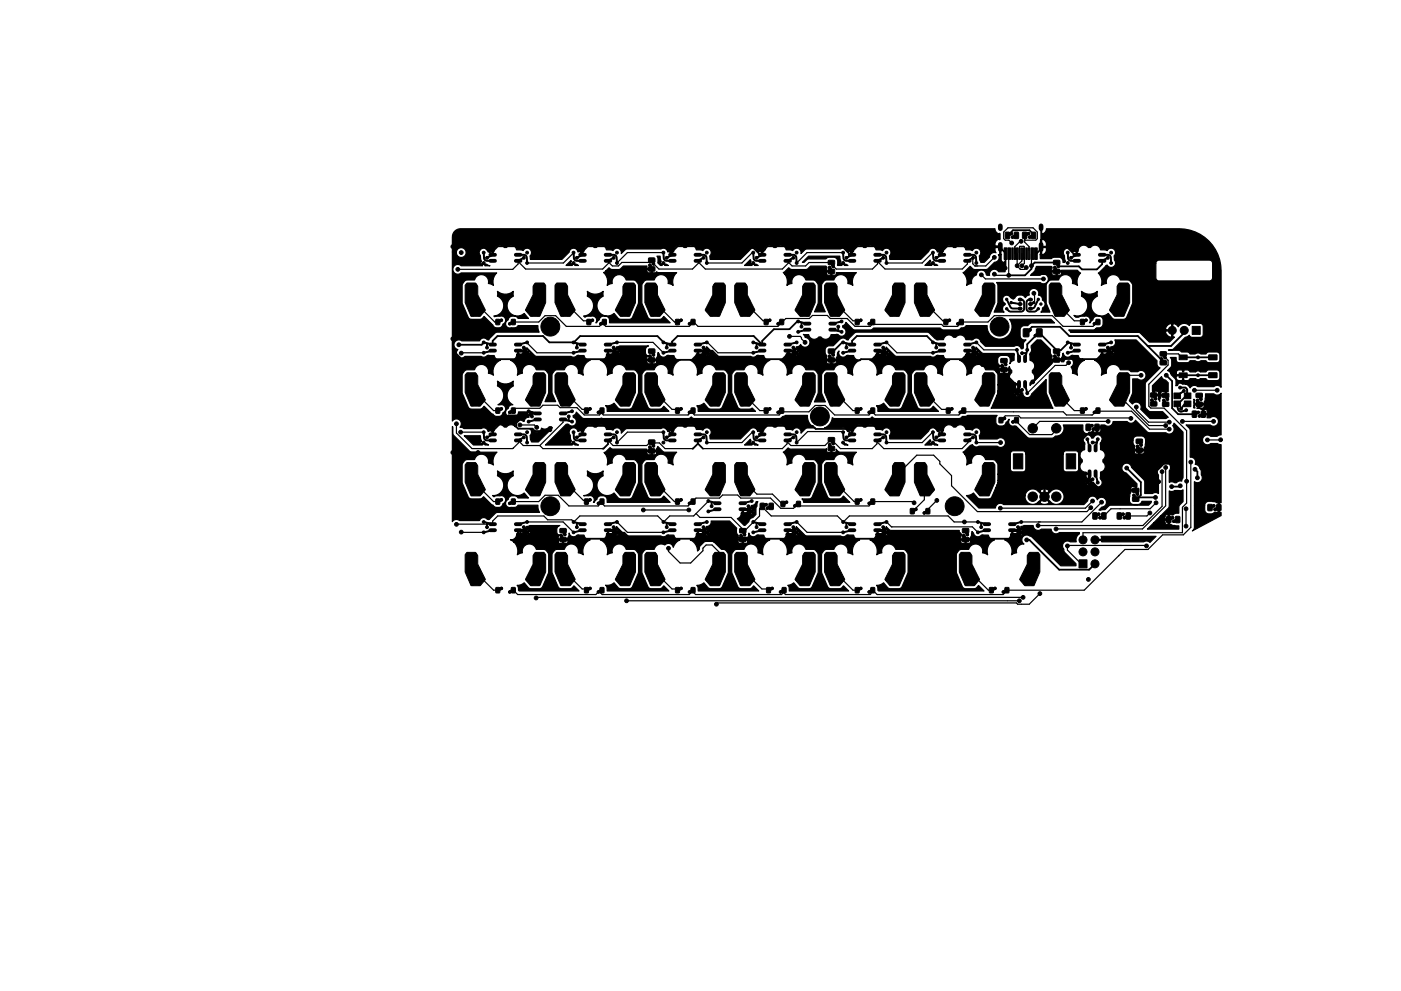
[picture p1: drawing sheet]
<svg xmlns="http://www.w3.org/2000/svg" width="297mm" height="210mm" viewBox="0 0 297 210" stroke-linecap="round" stroke-linejoin="round" font-family="sans-serif">
<g fill="#000" stroke="#000" stroke-width=".21">
<path d="M102.5 53.5l.2 .1 .2 1.5 .3 .1h1.3v.2h-1.3l-.5-.2-.2-.4zM103.2 54.6l1.4-.6-1.3 .8zM109.8 55.3l1.3-.6-1.2 .7zM109.8 54h1.3l.5 .2 .2 .4v1.3l-.1-.1-.3-1.5-.3-.1h-1.3zM121.5 53.5l.2 .1 .2 1.5 .4 .1h1.2l.1 .2h-1.4l-.4-.2-.2-.4zM122.2 54.6l1.4-.6-1.3 .8zM128.8 55.3l1.4-.6-1.3 .7zM128.8 54h1.4l.4 .2 .2 .4 .1 1.3-.2-.1-.2-1.5-.3-.1h-1.3zM137.6 56.1h.4l.4 1-.1 .3-.3-.1-.4-1zM137.5 54.8l1.3-.1v.9h-1.2zM137.5 56.6h1.3v.8l-1.2 .1zM138 54.9l.4 .1 .4 1-.1 .2-.4-.1-.4-.9z"/>
<path d="M140.6 53.5l.2 .1 .2 1.5 .3 .1h1.3v.2h-1.3l-.5-.2-.2-.4zM141.3 54.6l1.4-.6-1.3 .8zM147.9 55.3l1.3-.6-1.2 .7zM147.9 54h1.3l.5 .2 .2 .4v1.3l-.1-.1-.3-1.5-.3-.1h-1.3zM159.6 53.5l.2 .1 .2 1.5 .4 .1h1.2l.1 .2h-1.4l-.4-.2-.2-.4zM160.3 54.6l1.4-.6-1.3 .8zM166.9 55.3l1.4-.6-1.3 .7zM166.9 54h1.4l.4 .2 .2 .4 .1 1.3-.2-.1-.2-1.5-.3-.1h-1.3zM175.7 56.6h.4l.4 1-.1 .3-.3-.1-.4-1zM175.6 55.3h1.3v.8h-1.2zM175.6 57.2l1.3-.1v.9h-1.2zM176.1 55.4l.4 .1 .4 1-.1 .2-.4-.1-.4-.9z"/>
<path d="M178.7 53.5l.2 .1 .2 1.5 .3 .1h1.3v.2h-1.3l-.5-.2-.2-.4zM179.4 54.6l1.4-.6-1.3 .8zM186 55.3l1.3-.6-1.2 .7zM186 54h1.3l.5 .2 .2 .4v1.3l-.1-.1-.3-1.5-.3-.1h-1.3zM197.7 53.5l.2 .1 .2 1.5 .4 .1h1.2l.1 .2h-1.4l-.4-.2-.2-.4zM198.4 54.6l1.4-.6-1.3 .8zM205 55.3l1.4-.6-1.3 .7zM205 54h1.4l.4 .2 .2 .4 .1 1.3-.2-.1-.2-1.5-.3-.1h-1.3zM212.9 52.6h.6v2.4h-.6zM213.4 49.8l1-.5 .3 .2-.1 .3-1 .4-.3-.1zM213.2 49.3h.9l-.1 1.3-.8-.1zM213.7 52.6h.5v2.4h-.5z"/>
<path d="M214.5 50.1l1-.4 .3 .2-.1 .2-1 .5-.2-.2zM214.5 52.6h.3v2.4h-.3zM215 52.6h.3v2.4h-.3zM215.1 49.3h.8v1.3l-.9-.1zM215.5 52.6h.3v2.4h-.3zM216 52.6h.3v2.4h-.3zM216.5 52.6h.3v2.4h-.3zM217 52.6h.3v2.4h-.3zM216.8 49.3h.9l-.1 1.3-.8-.1zM217.5 52.6h.3v2.4h-.3zM217 49.8l1-.5 .3 .2-.1 .3-1 .4-.2-.1zM218 52.6h.3v2.4h-.3z"/>
<path d="M218.6 52.6h.5v2.4h-.5zM218.1 50.1l1.1-.4 .2 .2-.1 .2-.9 .5-.3-.2zM218.7 49.3h.9l-.1 1.3-.8-.1zM219.3 52.6h.6v2.4h-.6zM223.5 56.6h.4l.4 1-.2 .3-.3-.1-.4-1zM223.4 55.3h1.2l.1 .8h-1.3zM223.4 57.2l1.2-.1 .1 .9h-1.3zM223.9 55.4l.3 .1 .5 1-.2 .2-.3-.1-.4-.9zM226.3 53.5l.2 .1 .2 1.5 .3 .1h1.3l.1 .2h-1.4l-.4-.2-.2-.4zM227 54.6l1.4-.6-1.3 .8zM233.6 55.3l1.4-.6-1.3 .7zM233.6 54h1.4l.4 .2 .2 .4 .1 1.3-.2-.1-.2-1.5-.4-.1h-1.2z"/>
<path d="M99 79.1h1.8l.5 .7v1.8l1.6 3.2-1.1 1.4-1.9-.1-1.3-2.8v-3.7zM99 60.1l1.8-.1 .5 .7v1.8l1.6 3.3-1.1 1.3h-1.9l-1.3-2.9v-3.6zM99.7 63.6h2.1v2.5h-2.1zM102.5 72.6l2.1 .5-1.2-.2v.9h-.2v-.9l-.7-.2zM102.5 74.8l2.1-.4-2 .5zM105.4 68.1l.8-.4 .3 .2v.2l-.9 .5-.3-.1zM105.2 67.8h.8l-.1 1.1-.8-.1zM107.9 68.5l.9-.4 .3 .2-.1 .2-.9 .4-.2-.1zM108.5 67.8h.8l-.1 1.1-.8-.1zM109.8 73l2.1-.4-2 .6zM109.7 74.3l1.3 .3v-.9h.1l.1 .9 .7 .3-2.1-.4zM113.2 61.1h2.3v2.5h-2.3z"/>
<path d="M113.5 79.1h1.8l.4 .5v3.7l-1.2 2.8-2 .1-1.1-1.4 1.6-3.2v-1.8zM113.5 60.1l1.8-.1 .4 .5v3.7l-1.2 2.9h-2l-1.1-1.3 1.6-3.3v-1.7zM118 79.1h1.8l.5 .7v1.8l1.6 3.2-1.1 1.4-1.9-.1-1.2-2.8v-3.7zM118 60.1l1.8-.1 .5 .7v1.8l1.6 3.3-1.1 1.3h-1.9l-1.2-2.9v-3.6zM118.7 63.6h2.2v2.5h-2.2zM121.5 72.6l2.1 .5-1.2-.2v.9h-.1l-.1-.9-.6-.2zM121.5 74.8l2.1-.4-2 .5zM124.7 68.1l.8-.4 .3 .2v.2l-.9 .5-.3-.1zM124.5 67.8h.8l-.1 1.1-.8-.1zM127.2 68.5l.9-.4 .3 .2-.1 .2-.9 .4-.2-.1zM127.8 67.8h.8l-.1 1.1-.8-.1zM128.8 73l2.1-.4-2 .6z"/>
<path d="M128.8 74.3l1.2 .3v-.9h.1l.1 .9 .7 .3-2.1-.4zM132.2 61.1h2.4v2.5h-2.4zM132.5 79.1h1.8l.4 .5v3.7l-1.2 2.8-1.9 .1-1.1-1.4 1.6-3.2v-1.8zM132.5 60.1l1.8-.1 .4 .5v3.7l-1.2 2.9h-1.9l-1.1-1.3 1.6-3.3v-1.7zM137.6 75.4h.4l.4 1-.1 .3-.3-.1-.4-1zM137.5 74.1l1.3-.1v.9h-1.2zM137.5 76l1.3-.1v.8l-1.2 .1zM138 74.2l.4 .1 .4 1-.1 .2-.4-.1-.4-.9zM137.1 79.1h1.8l.5 .7v1.8l1.6 3.2-1.1 1.4-1.9-.1-1.3-2.8v-3.7zM137.1 60.1l1.8-.1 .5 .7v1.8l1.6 3.3-1.1 1.3h-1.9l-1.3-2.9v-3.6zM137.8 63.6h2.1v2.5h-2.1zM140.6 72.6l2.1 .5-1.2-.2v.9h-.2v-.9l-.7-.2z"/>
<path d="M140.6 74.8l2.1-.4-2 .5zM143.5 68.1l.8-.4 .3 .2v.2l-.9 .5-.3-.1zM143.3 67.8h.8l-.1 1.1-.8-.1zM146 68.5l.9-.4 .3 .2-.1 .2-.9 .4-.2-.1zM146.6 67.8h.8l-.1 1.1-.8-.1zM147.9 73l2.1-.4-2 .6zM147.8 74.3l1.3 .3v-.9h.1l.1 .9 .7 .3-2.1-.4zM151.3 61.1h2.3v2.5h-2.3zM151.6 79.1h1.8l.4 .5v3.7l-1.2 2.8-2 .1-1.1-1.4 1.6-3.2v-1.8zM151.6 60.1l1.8-.1 .4 .5v3.7l-1.2 2.9h-2l-1.1-1.3 1.6-3.3v-1.7zM156.1 79.1h1.8l.5 .7v1.8l1.6 3.2-1.1 1.4-1.9-.1-1.2-2.8v-3.7zM156.1 60.1l1.8-.1 .5 .7v1.8l1.6 3.3-1.1 1.3h-1.9l-1.2-2.9v-3.6z"/>
<path d="M156.8 63.6h2.2v2.5h-2.2zM159.6 72.6l2.1 .5-1.2-.2v.9h-.1l-.1-.9-.6-.2zM159.6 74.8l2.1-.4-2 .5zM162.3 68.1l.8-.4 .3 .2-.1 .2-.8 .5-.3-.1zM162 67.8h.8v1.1l-.8-.1zM164.8 68.5l.9-.4 .3 .2-.1 .2-.9 .4-.2-.1zM165.4 67.8h.7v1.1l-.8-.1zM166.9 73l2.1-.4-2 .6zM166.9 74.3l1.2 .3v-.9h.1l.1 .9 .7 .3-2.1-.4zM169.2 68.1l2.1 .6-1.3-.2v.8l-.1 .1-.1-.9-.6-.2zM170.3 61.1h2.4v2.5h-2.4zM169.2 70.3l2-.4-1.9 .6z"/>
<path d="M170.6 79.1h1.8l.4 .5v3.7l-1.2 2.8-1.9 .1-1.1-1.4 1.6-3.2v-1.8zM170.6 60.1l1.8-.1 .4 .5v3.7l-1.2 2.9h-1.9l-1.1-1.3 1.6-3.3v-1.7zM176.5 68.6l2-.4-1.9 .6zM175.7 75.4h.4l.4 1-.1 .3-.3-.1-.4-1zM175.6 74.1l1.3-.1v.9h-1.2zM175.6 76l1.3-.1v.8l-1.2 .1zM176.1 74.2l.4 .1 .4 1-.1 .2-.4-.1-.4-.9zM175.2 79.1h1.8l.5 .7v1.8l1.6 3.2-1.1 1.4-1.9-.1-1.3-2.8v-3.7zM175.2 60.1l1.8-.1 .5 .7v1.8l1.6 3.3-1.1 1.3h-1.9l-1.3-2.9v-3.6zM175.9 63.6h2.1v2.5h-2.1zM176.4 69.9l1.2 .2v-.8l.2-.1v1l.7 .2-2-.4zM178.7 72.6l2.1 .5-1.2-.2v.9h-.2v-.9l-.7-.2z"/>
<path d="M178.7 74.8l2.1-.4-2 .5zM181.6 68.1l.8-.4 .3 .2v.2l-.9 .5-.3-.1zM181.4 67.8h.8l-.1 1.1-.8-.1zM184.1 68.5l.9-.4 .3 .2-.1 .2-.9 .4-.2-.1zM184.7 67.8h.8l-.1 1.1-.8-.1zM186 73l2.1-.4-2 .6zM186 74.3l1.2 .3v-.9h.1l.1 .9 .7 .3-2.1-.4zM189.4 61.1h2.3v2.5h-2.3zM189.7 79.1h1.8l.4 .5v3.7l-1.2 2.8-2 .1-1.1-1.4 1.6-3.2v-1.8zM189.7 60.1l1.8-.1 .4 .5v3.7l-1.2 2.9h-2l-1.1-1.3 1.6-3.3v-1.7zM194.2 79.1h1.8l.5 .7v1.8l1.6 3.2-1.1 1.4-1.9-.1-1.2-2.8v-3.7zM194.2 60.1l1.8-.1 .5 .7v1.8l1.6 3.3-1.1 1.3h-1.9l-1.2-2.9v-3.6z"/>
<path d="M194.9 63.6h2.2v2.5h-2.2zM197.7 72.6l2.1 .5-1.2-.2v.9h-.1l-.1-.9-.6-.2zM197.7 74.8l2.1-.4-2 .5zM200.4 68.1l.8-.4 .3 .2-.1 .2-.8 .5-.3-.1zM200.1 67.8h.8v1.1l-.8-.1zM202.9 68.5l.9-.4 .3 .2-.1 .2-.9 .4-.2-.1zM203.5 67.8h.7v1.1l-.8-.1zM205 73l2.1-.4-2 .6zM205 74.3l1.2 .3v-.9h.1l.1 .9 .7 .3-2.1-.4zM208.4 61.1h2.4v2.5h-2.4zM208.7 79.1h1.8l.4 .5v3.7l-1.2 2.8-1.9 .1-1.1-1.4 1.6-3.2v-1.8zM208.7 60.1l1.8-.1 .4 .5v3.7l-1.2 2.9h-1.9l-1.1-1.3 1.6-3.3v-1.7z"/>
<path d="M212.3 77.4l.4 .1 .4 .9-.1 .3-.4-.1-.4-.9zM212.7 76.3h.4l.4 1-.1 .3-.4-.1-.4-1zM212.2 78h1.2l.1 .8h-1.2zM212.2 76.1h1.2l.1 .8-1.2 .1zM213.4 63.4l.1 .1 1 1.8 1.5 .1 .3-.3 .3 .3-.1 .3-.3 .1-.2-.2-1.6-.2zM214.3 64.1l1.7 .3 .3-.2 .3 .4-.4 .2-.2-.2-1.6-.3zM215.5 74.2h.2l.4 2zM213.4 65.4l.8 .6h2.3a.55 .55 0 0 0 .5-.5v-1.5a.37 .37 0 0 0-.3-.3 .37 .37 0 0 0-.4 .2l-.3-.3 .3-.4 .7 .4 .2 .5v1.5l-.4 .5-2.7 .1-.3-.2zM216.6 74.9l.9-.1 .2-.6h.2l-.5 2-.2-.1 .3-1.1h-.8zM217 69.8h1.1v1.6h-1.1zM217.4 70.5l.9-.7 .3 .1v.3l-.9 .7-.3-.1zM217.8 63.7l.6-.4h.2l.2 .4-.4 .2a.36 .36 0 0 0-.5-.1 .36 .36 0 0 0-.2 .4v1.3a.55 .55 0 0 0 .6 .5h1.1l.7-.6 .1 .1-.8 .7-1.5-.1-.4-.6v-1.4z"/>
<path d="M218.3 64.3l1-.1-.8 .6-.3-.2zM218.3 65.2h.3a.36 .36 0 0 0 .4 .1 .36 .36 0 0 0 .3-.3l.9-1.6-.9 1.9-.9 .5-.2-.2zM219.3 71l1-.6 .3 .1v.3l-1 .6h-.3zM219.8 69.8h1.1v1.6h-1.1zM223.5 75.4h.4l.4 1-.2 .3-.3-.1-.4-1zM223.4 74.1l1.2-.1 .1 .9h-1.3zM223.4 76l1.2-.1 .1 .8-1.3 .1zM222.8 79.1h1.8l.5 .7v1.8l1.6 3.2-1.1 1.4-1.9-.1-1.2-2.8-.1-3.7zM222.8 60.1l1.8-.1 .5 .7v1.8l1.6 3.3-1.1 1.3h-1.9l-1.2-2.9-.1-3.6zM223.9 74.2l.3 .1 .5 1-.2 .2-.3-.1-.4-.9zM223.5 63.6h2.1v2.5h-2.1zM226.3 72.6l2.1 .5-1.2-.2v.9h-.1l-.1-.9-.7-.2z"/>
<path d="M226.3 74.8l2.1-.4-2 .5zM229.3 68.1l.9-.4 .3 .2-.1 .2-.8 .5-.3-.1zM229.1 67.8h.8l-.1 1.1-.7-.1zM231.9 68.5l.8-.4 .3 .2-.1 .2-.8 .4-.3-.1zM232.4 67.8h.8l-.1 1.1-.7-.1zM233.6 73l2.1-.4-2 .6zM233.6 74.3l1.2 .3v-.9h.1l.1 .9 .7 .3-2.1-.4zM237 61.1h2.4v2.5h-2.4zM237.3 79.1h1.8l.4 .5v3.7l-1.2 2.8-1.9 .1-1.2-1.4 1.6-3.2v-1.8zM237.3 60.1l1.8-.1 .4 .5v3.7l-1.2 2.9h-1.9l-1.2-1.3 1.6-3.3v-1.7zM246.1 76h.4l.4 1-.1 .3-.4-.1-.4-1zM246.5 74.8l.4 .1 .4 .9-.2 .3-.3-.1-.4-.9z"/>
<path d="M246 74.7l1.2-.1 .1 .9h-1.3zM246 76.5h1.2l.1 .8-1.3 .1zM250 75.3h1.7v1h-1.7zM250 79.1h1.7v1h-1.7zM252.8 69.2h1.7v1.7h-1.7zM250.7 79.6l5.6-.1v-.4h1.7v1h-1.7v-.4h-5.5zM250.7 75.8l5.6-.1v-.4h1.7v1h-1.7v-.4h-5.5zM256.3 75.3h1.7v1h-1.7zM256.3 79.1h1.7v1h-1.7zM99 98.2l1.8-.1 .5 .7v1.8l1.6 3.3-1.1 1.3h-1.9l-1.3-2.9v-3.6zM99.7 82.6h2.1v2.5h-2.1zM102.5 91.6l.2 .1 .2 1.5 .3 .1h1.3v.2h-1.3l-.5-.2-.2-.4z"/>
<path d="M103.2 92.7l1.4-.6-1.3 .8zM105.4 86.9l.8-.4 .3 .2v.2l-.9 .5-.3-.2zM105.2 86.6h.8l-.1 1.1-.8-.1zM107.9 87.3l.9-.4 .3 .2-.1 .2-.9 .4-.2-.1zM108.5 86.6h.8l-.1 1.1-.8-.1zM109.8 93.4l1.3-.6-1.2 .7zM109.8 92.1h1.3l.5 .2 .2 .4v1.3l-.1-.1-.3-1.5-.3-.1h-1.3zM112 87.2l2.1 .5-1.2-.2v.9l-.1 .1-.1-1-.7-.2zM113.2 80.1h2.3v2.5h-2.3zM112 89.4l2.1-.4-2 .6zM113.5 98.2l1.8-.1 .4 .5v3.7l-1.2 2.9h-2l-1.1-1.3 1.6-3.3v-1.7zM119.3 87.7l2.1-.5-2 .6z"/>
<path d="M118 98.2l1.8-.1 .5 .7v1.8l1.6 3.3-1.1 1.3h-1.9l-1.2-2.9v-3.6zM118.7 82.6h2.2v2.5h-2.2zM119.3 88.9l1.2 .3v-.9h.1l.1 .9 .7 .3-2.1-.4zM121.5 91.6l.2 .1 .2 1.5 .4 .1h1.2l.1 .2h-1.4l-.4-.2-.2-.4zM122.2 92.7l1.4-.6-1.3 .8zM124.2 86.9l.8-.4 .3 .2-.1 .2-.8 .5-.3-.2zM123.9 86.6h.8v1.1l-.8-.1zM126.7 87.3l.9-.4 .3 .2-.1 .2-.9 .4-.2-.1zM127.3 86.6h.7v1.1l-.8-.1zM128.8 93.4l1.4-.6-1.3 .7zM128.8 92.1h1.4l.4 .2 .2 .4 .1 1.3-.2-.1-.2-1.5-.3-.1h-1.3zM132.2 80.1h2.4v2.5h-2.4z"/>
<path d="M132.5 98.2l1.8-.1 .4 .5v3.7l-1.2 2.9h-1.9l-1.1-1.3 1.6-3.3v-1.7zM137.6 94.7h.4l.4 1-.1 .3-.3-.1-.4-1zM137.5 93.4h1.3v.8h-1.2zM137.5 95.3l1.3-.1v.9h-1.2zM138 93.5l.4 .1 .4 1-.1 .2-.4-.1-.4-.9zM137.1 98.2l1.8-.1 .5 .7v1.8l1.6 3.3-1.1 1.3h-1.9l-1.3-2.9v-3.6zM137.8 82.6h2.1v2.5h-2.1zM140.6 91.6l.2 .1 .2 1.5 .3 .1h1.3v.2h-1.3l-.5-.2-.2-.4zM141.3 92.7l1.4-.6-1.3 .8zM143.5 86.9l.8-.4 .3 .2v.2l-.9 .5-.3-.2zM143.3 86.6h.8l-.1 1.1-.8-.1zM146 87.3l.9-.4 .3 .2-.1 .2-.9 .4-.2-.1z"/>
<path d="M146.6 86.6h.8l-.1 1.1-.8-.1zM147.9 93.4l1.3-.6-1.2 .7zM147.9 92.1h1.3l.5 .2 .2 .4v1.3l-.1-.1-.3-1.5-.3-.1h-1.3zM151.3 80.1h2.3v2.5h-2.3zM151.6 98.2l1.8-.1 .4 .5v3.7l-1.2 2.9h-2l-1.1-1.3 1.6-3.3v-1.7zM156.1 98.2l1.8-.1 .5 .7v1.8l1.6 3.3-1.1 1.3h-1.9l-1.2-2.9v-3.6zM156.8 82.6h2.2v2.5h-2.2zM159.6 91.6l.2 .1 .2 1.5 .4 .1h1.2l.1 .2h-1.4l-.4-.2-.2-.4zM160.3 92.7l1.4-.6-1.3 .8zM162.3 86.9l.8-.4 .3 .2-.1 .2-.8 .5-.3-.2zM162 86.6h.8v1.1l-.8-.1zM164.8 87.3l.9-.4 .3 .2-.1 .2-.9 .4-.2-.1z"/>
<path d="M165.4 86.6h.7v1.1l-.8-.1zM166.9 93.4l1.4-.6-1.3 .7zM166.9 92.1h1.4l.4 .2 .2 .4 .1 1.3-.2-.1-.2-1.5-.3-.1h-1.3zM170.3 80.1h2.4v2.5h-2.4zM170.6 98.2l1.8-.1 .4 .5v3.7l-1.2 2.9h-1.9l-1.1-1.3 1.6-3.3v-1.7zM175.7 94.2h.4l.4 1-.1 .3-.3-.1-.4-1zM175.6 92.9l1.3-.1v.9h-1.2zM175.6 94.7h1.3v.8l-1.2 .1zM176.1 93l.4 .1 .4 1-.1 .2-.4-.1-.4-.9zM175.2 98.2l1.8-.1 .5 .7v1.8l1.6 3.3-1.1 1.3h-1.9l-1.3-2.9v-3.6zM175.9 82.6h2.1v2.5h-2.1zM178.7 91.6l.2 .1 .2 1.5 .3 .1h1.3v.2h-1.3l-.5-.2-.2-.4z"/>
<path d="M179.4 92.7l1.4-.6-1.3 .8zM181.6 86.9l.8-.4 .3 .2v.2l-.9 .5-.3-.2zM181.4 86.6h.8l-.1 1.1-.8-.1zM184.1 87.3l.9-.4 .3 .2-.1 .2-.9 .4-.2-.1zM184.7 86.6h.8l-.1 1.1-.8-.1zM186 93.4l1.3-.6-1.2 .7zM186 92.1h1.3l.5 .2 .2 .4v1.3l-.1-.1-.3-1.5-.3-.1h-1.3zM189.4 80.1h2.3v2.5h-2.3zM189.7 98.2l1.8-.1 .4 .5v3.7l-1.2 2.9h-2l-1.1-1.3 1.6-3.3v-1.7zM194.2 98.2l1.8-.1 .5 .7v1.8l1.6 3.3-1.1 1.3h-1.9l-1.2-2.9v-3.6zM194.9 82.6h2.2v2.5h-2.2zM197.7 91.6l.2 .1 .2 1.5 .4 .1h1.2l.1 .2h-1.4l-.4-.2-.2-.4z"/>
<path d="M198.4 92.7l1.4-.6-1.3 .8zM200.9 86.9l.8-.4 .3 .2v.2l-.9 .5-.3-.2zM200.7 86.6h.8l-.1 1.1-.8-.1zM203.4 87.3l.9-.4 .3 .2-.1 .2-.9 .4-.2-.1zM204 86.6h.8l-.1 1.1-.8-.1zM205 93.4l1.4-.6-1.3 .7zM205 92.1h1.4l.4 .2 .2 .4 .1 1.3-.2-.1-.2-1.5-.3-.1h-1.3zM208.4 80.1h2.4v2.5h-2.4zM208.7 98.2l1.8-.1 .4 .5v3.7l-1.2 2.9h-1.9l-1.1-1.3 1.6-3.3v-1.7zM211.8 88.6h.8v1.1l-.8-.1zM212 89l.9-.5 .3 .2-.1 .3-.8 .4-.3-.1zM216 81.4l.2 .1-.3 1.1h.8l.1 .1-1 .1-.2 .7z"/>
<path d="M214.6 89.3l.9-.4 .3 .2-.1 .2-.9 .5-.3-.1zM215.1 88.6h.8v1.1l-.8-.1zM214.9 96.3h2v3.2h-2zM217.3 81.5h.1l.4 2h-.1zM223.5 82.6h2.1v2.5h-2.1zM226.1 96.3h2v3.2h-2zM229.3 86.9l.9-.4 .3 .2-.1 .2-.8 .5-.3-.2zM229.1 86.6h.8l-.1 1.1-.7-.1zM230.3 90l.9 .1-.1 1.2h-.8zM230.5 93.1l.1 .1 .4 2zM230.5 90.5l1-.5 .3 .2-.1 .3-1 .4-.3-.1zM231.9 87.3l.8-.4 .3 .2-.1 .2-.8 .4-.3-.1z"/>
<path d="M231.6 90.9l1-.5 .3 .2-.1 .3-1 .4-.2-.1zM231.6 93.8h.9l.2-.7h.1l-.5 2.1-.1-.1 .3-1.1h-.9zM232.2 90l.8 .1v1.2h-.9zM232.4 86.6h.8l-.1 1.1-.7-.1zM237 80.1h2.4v2.5h-2.4zM241 94.5l.4 .1 .4 .9-.1 .3-.4-.1-.4-.9zM240.9 93.2h1.2l.1 .8-1.2 .1zM240.9 95.1h1.2l.1 .8h-1.2zM241.4 93.4h.4l.4 1-.1 .3-.4-.1-.4-1zM244 84.7l.4 .1 .4 .9-.1 .3-.3-.1-.4-.9zM244.4 83.6h.4l.4 1-.1 .2-.3-.1-.4-.9zM244 83.4h1.2l.1 .8-1.3 .1z"/>
<path d="M244 85.3l1.2-.1 .1 .9h-1.3zM246.6 84.8h.4l.4 1-.1 .3-.4-.1-.4-1zM246.5 83.5l1.2-.1 .1 .9h-1.2zM246.5 85.4l1.2-.1 .1 .8-1.2 .1zM247 83.6l.4 .1 .4 1-.2 .2-.3-.1-.4-.9zM248.9 85.1h1.4v1.2h-1.4zM248.9 83.4h1.4v1.2h-1.4zM249.4 85.8h.2l.3 1.1 .2 .3h.4l1-.3 .1 .2-1.1 .3-.5-.1-.3-.3zM249.9 83.6l1.1-.6-1 .7zM251.1 83.4h1.4v1.2h-1.4zM251.1 85.1h1.4v1.2h-1.4zM250.1 82.2l1.2-.1 .2 .2 .3 .4v1h-.2v-.9l-.2-.4-1.2-.1z"/>
<path d="M251.3 85.4l.2 .1-1.2 1.3zM252.8 87.2l.9 .1-.1 1.2h-.8zM253.7 84.8h.4l.4 1-.1 .3-.4-.1-.4-1zM254.1 83.6l.4 .1 .4 1-.1 .2-.4-.1-.4-.9zM253 87.7l1-.4 .3 .1-.1 .3-1 .4-.3-.1zM253.6 85.4l1.2-.1 .1 .8-.2 .2-1-.1-.1-.2zM253.6 83.5l1.2-.1 .1 .9-.2 .1h-1l-.1-.2zM254.1 88.1l1-.5 .3 .2-.1 .3-.9 .4-.3-.1zM254.7 87.2h.7l.2 .1v1.1l-.1 .1h-.8zM99 117.2h1.8l.5 .7v1.8l1.6 3.2-1.1 1.4-1.9-.1-1.3-2.8v-3.7zM99.7 101.7h2.1v2.5h-2.1zM102.5 110.7l2.1 .5-1.2-.2v.9h-.2v-.9l-.7-.2z"/>
<path d="M102.5 112.9l2.1-.4-2 .5zM105.4 106.2l.8-.4 .3 .2v.2l-.9 .5-.3-.1zM105.2 105.9h.8l-.1 1.1-.8-.1zM107.9 106.6l.9-.4 .3 .2-.1 .2-.9 .4-.2-.1zM108.5 105.9h.8l-.1 1.1-.8-.1zM109.8 111.1l2.1-.4-2 .6zM109.7 112.4l1.3 .3v-.9h.1l.1 .9 .7 .3-2.1-.4zM113.2 99.2h2.3v2.5h-2.3zM113.5 117.2h1.8l.4 .5v3.7l-1.2 2.8-2 .1-1.1-1.4 1.6-3.2v-1.8zM118.8 113.5h.4l.4 1-.1 .3-.3-.1-.4-1zM118 117.2h1.8l.5 .7v1.8l1.6 3.2-1.1 1.4-1.9-.1-1.2-2.8v-3.7zM118.8 112.2l1.2-.1v.9h-1.2z"/>
<path d="M118.8 114.1l1.2-.1v.8l-1.2 .1zM119.2 112.3l.4 .1 .4 1-.1 .2-.4-.1-.4-.9zM118.7 101.7h2.2v2.5h-2.2zM121.5 110.7l2.1 .5-1.2-.2v.9h-.1l-.1-.9-.6-.2zM121.5 112.9l2.1-.4-2 .5zM124.2 106.2l.8-.4 .3 .2-.1 .2-.8 .5-.3-.1zM123.9 105.9h.8v1.1l-.8-.1zM126.7 106.6l.9-.4 .3 .2-.1 .2-.9 .4-.2-.1zM127.3 105.9h.7v1.1l-.8-.1zM128.8 111.1l2.1-.4-2 .6zM128.8 112.4l1.2 .3v-.9h.1l.1 .9 .7 .3-2.1-.4zM132.2 99.2h2.4v2.5h-2.4z"/>
<path d="M132.5 117.2h1.8l.4 .5v3.7l-1.2 2.8-1.9 .1-1.1-1.4 1.6-3.2v-1.8zM137.1 117.2h1.8l.5 .7v1.8l1.6 3.2-1.1 1.4-1.9-.1-1.3-2.8v-3.7zM137.8 101.7h2.1v2.5h-2.1zM140.6 110.7l2.1 .5-1.2-.2v.9h-.2v-.9l-.7-.2zM140.6 112.9l2.1-.4-2 .5zM143.5 106.2l.8-.4 .3 .2v.2l-.9 .5-.3-.1zM143.3 105.9h.8l-.1 1.1-.8-.1zM146 106.6l.9-.4 .3 .2-.1 .2-.9 .4-.2-.1zM146.6 105.9h.8l-.1 1.1-.8-.1zM147.9 111.1l2.1-.4-2 .6zM147.8 112.4l1.3 .3v-.9h.1l.1 .9 .7 .3-2.1-.4zM150.1 106.2l2.1 .6-1.2-.2v.8l-.1 .1-.1-.9-.7-.2z"/>
<path d="M151.3 99.2h2.3v2.5h-2.3zM150.1 108.4l2.1-.4-2 .6zM151.6 117.2h1.8l.4 .5v3.7l-1.2 2.8-2 .1-1.1-1.4 1.6-3.2v-1.8zM157.4 106.7l2.1-.4-2 .6zM156.9 113.5h.4l.4 1-.1 .3-.3-.1-.4-1zM156.1 117.2h1.8l.5 .7v1.8l1.6 3.2-1.1 1.4-1.9-.1-1.2-2.8v-3.7zM156.9 112.2l1.2-.1v.9h-1.2zM156.9 114.1l1.2-.1v.8l-1.2 .1zM157.3 112.3l.4 .1 .4 1-.1 .2-.4-.1-.4-.9zM156.8 101.7h2.2v2.5h-2.2zM157.4 108l1.2 .2v-.8l.1-.1 .1 1 .7 .2-2.1-.4zM159.6 110.7l2.1 .5-1.2-.2v.9h-.1l-.1-.9-.6-.2z"/>
<path d="M161.4 107.3l1-.5 .3 .2-.1 .3-1 .4-.3-.1zM159.6 112.9l2.1-.4-2 .5zM161.2 106.8h.9l-.1 1.3-.8-.1zM162.5 107.6l1-.4 .3 .2-.1 .2-1 .5-.2-.2zM163.1 106.8h.8v1.3l-.8-.1zM165.8 106.7l.9-.4 .3 .2-.1 .2-.8 .5-.3-.1zM165.6 106.4h.8l-.1 1.1-.7-.1zM166.9 111.1l2.1-.4-2 .6zM168.4 107.1l.8-.4 .3 .2-.1 .2-.8 .5-.3-.2zM166.9 112.4l1.2 .3v-.9h.1l.1 .9 .7 .3-2.1-.4zM168.9 106.4h.8l-.1 1.1-.7-.1zM170.3 99.2h2.4v2.5h-2.4z"/>
<path d="M170.6 117.2h1.8l.4 .5v3.7l-1.2 2.8-1.9 .1-1.1-1.4 1.6-3.2v-1.8zM175.2 117.2h1.8l.5 .7v1.8l1.6 3.2-1.1 1.4-1.9-.1-1.3-2.8v-3.7zM175.9 101.7h2.1v2.5h-2.1zM178.7 110.7l2.1 .5-1.2-.2v.9h-.2v-.9l-.7-.2zM178.7 112.9l2.1-.4-2 .5zM181.6 106.2l.8-.4 .3 .2v.2l-.9 .5-.3-.1zM181.4 105.9h.8l-.1 1.1-.8-.1zM184.1 106.6l.9-.4 .3 .2-.1 .2-.9 .4-.2-.1zM184.7 105.9h.8l-.1 1.1-.8-.1zM186 111.1l2.1-.4-2 .6zM186 112.4l1.2 .3v-.9h.1l.1 .9 .7 .3-2.1-.4zM189.4 99.2h2.3v2.5h-2.3z"/>
<path d="M189.7 117.2h1.8l.4 .5v3.7l-1.2 2.8-2 .1-1.1-1.4 1.6-3.2v-1.8zM193.2 108.3l.9-.5 .3 .2-.1 .3-.8 .4-.3-.1zM193 107.9l.8 .1v1h-.8zM195.8 108.7l.9-.5 .3 .2-.1 .2-.9 .5-.3-.1zM196.3 107.9l.8 .1v1h-.8zM194.9 101.7h2.2v2.5h-2.2zM204.2 113.5h.4l.4 1-.2 .3-.3-.1-.4-1zM204.1 112.2l1.2-.1 .1 .9h-1.3zM204.1 114.1l1.2-.1 .1 .8-1.3 .1zM204.5 112.3l.4 .1 .5 1-.2 .2-.3-.1-.4-.9zM203.7 117.2h1.9l.5 .7v1.8l1.6 3.2-1.1 1.4-2-.1-1.2-2.8v-3.7zM207.3 110.7l2.1 .5-1.3-.2v.9h-.1l-.1-.9-.6-.2z"/>
<path d="M208.4 99.2h2.4v2.5h-2.4zM207.3 112.9l2-.4-1.9 .5zM214.6 111.1l2-.4-1.9 .6zM214.5 112.4l1.2 .3v-.9h.2v.9l.7 .3-2-.4zM218.2 117.2h1.9l.4 .5v3.7l-1.3 2.8-1.9 .1-1.1-1.4 1.6-3.2v-1.8zM230.9 100.4l.2 .1-.3 1.1h.9v.1l-.9 .1-.3 .7zM228.8 118.8h1.7v1.7h-1.7zM232.2 100.4l.2 .1 .4 2-.1-.1zM231.7 108.8l.9 .1-.1 1.2h-.8zM231.9 109.3l1-.5 .3 .2-.1 .3-1 .4-.2-.1zM233 109.7l1.1-.5 .3 .2-.1 .3-1 .4-.3-.1zM233.6 108.8l.9 .1-.1 1.2h-.8z"/>
<path d="M236.9 108.8l.9 .1-.1 1.2h-.8zM237.1 109.3l1-.5 .3 .2-.1 .3-1 .4-.3-.1zM238.2 109.7l1-.5 .3 .2-.1 .3-1 .4-.2-.1zM238.8 108.8l.8 .1v1.2h-.9zM240.2 104.9l.4 .1 .4 .9-.1 .3-.3-.1-.4-.9zM240.6 103.8h.4l.4 1-.1 .3-.3-.1-.4-1zM240.2 105.5h1.2l.1 .8-1.3 .1zM240.2 103.6h1.2l.1 .8-1.3 .1zM247.5 110.1l1.1-.5 .3 .2-.1 .3-1 .4-.3-.2zM247.4 109.6h.9l-.1 1.3-.8-.1zM248.7 110.4l1-.4 .3 .2-.1 .2-1 .5-.2-.2zM249.3 109.6h.8v1.3l-.9-.1z"/>
<path d="M256.1 107.1l.7-.1 .2 .1v1l-.1 .3-.8-.1zM256.3 107.5l1-.4 .3 .2-.1 .2-1 .4-.2-.1zM257.4 107.9l1-.5 .3 .2-.1 .3-.9 .4-.3-.1zM258 107.1l.7-.1 .2 .1v1.1l-.1 .2-.8-.1zM99.7 120.7h2.1v2.5h-2.1zM105.4 125l.8-.4 .3 .2v.2l-.9 .5-.3-.2zM105.2 124.7h.8l-.1 1.1-.8-.1zM107.9 125.4l.9-.4 .3 .2-.1 .2-.9 .4-.2-.1zM108.5 124.7h.8l-.1 1.1-.8-.1zM113.2 118.2h2.3v2.5h-2.3zM118.7 120.7h2.2v2.5h-2.2zM124.2 125l.8-.4 .3 .2-.1 .2-.8 .5-.3-.2z"/>
<path d="M123.9 124.7h.8v1.1l-.8-.1zM126.7 125.4l.9-.4 .3 .2-.1 .2-.9 .4-.2-.1zM127.3 124.7h.7v1.1l-.8-.1zM132.2 118.2h2.4v2.5h-2.4zM137.8 120.7h2.1v2.5h-2.1zM143.5 125l.8-.4 .3 .2v.2l-.9 .5-.3-.2zM143.3 124.7h.8l-.1 1.1-.8-.1zM146 125.4l.9-.4 .3 .2-.1 .2-.9 .4-.2-.1zM146.6 124.7h.8l-.1 1.1-.8-.1zM151.3 118.2h2.3v2.5h-2.3zM156.8 120.7h2.2v2.5h-2.2zM162.8 125l.8-.4 .3 .2v.2l-.9 .5-.3-.2z"/>
<path d="M162.6 124.7h.8l-.1 1.1-.8-.1zM165.3 125.4l.9-.4 .3 .2-.1 .2-.9 .4-.2-.1zM165.9 124.7h.8l-.1 1.1-.8-.1zM170.3 118.2h2.4v2.5h-2.4zM175.9 120.7h2.1v2.5h-2.1zM181.6 125l.8-.4 .3 .2v.2l-.9 .5-.3-.2zM181.4 124.7h.8l-.1 1.1-.8-.1zM184.1 125.4l.9-.4 .3 .2-.1 .2-.9 .4-.2-.1zM184.7 124.7h.8l-.1 1.1-.8-.1zM189.4 118.2h2.3v2.5h-2.3zM204.4 120.7h2.2v2.5h-2.2zM210 125l.9-.4 .3 .2-.1 .2-.9 .5-.2-.2z"/>
<path d="M209.8 124.7h.8l-.1 1.1-.7-.1zM212.6 125.4l.8-.4 .3 .2-.1 .2-.8 .4-.3-.1zM213.1 124.7h.8l-.1 1.1-.7-.1zM218 118.2h2.3v2.5h-2.3z"/>
<circle cx="96" cy="52.3" r=".4"/>
<circle cx="97.1" cy="57.1" r=".4"/>
<circle cx="97.8" cy="53.6" r=".4"/>
<circle cx="102.6" cy="53.6" r=".3"/>
<circle cx="102.6" cy="55.8" r=".3"/>
<circle cx="103.3" cy="54.7" r=".3"/>
<circle cx="111.1" cy="54.7" r=".3"/>
<circle cx="111.8" cy="53.6" r=".3"/>
<circle cx="111.8" cy="55.8" r=".3"/>
<circle cx="121.6" cy="55.8" r=".3"/>
<circle cx="121.6" cy="53.6" r=".3"/>
<circle cx="122.3" cy="54.7" r=".3"/>
<circle cx="130.1" cy="54.7" r=".3"/>
<circle cx="130.8" cy="53.6" r=".3"/>
<circle cx="130.8" cy="55.8" r=".3"/>
<circle cx="137.8" cy="56.3" r=".25"/>
<circle cx="138.6" cy="56" r=".25"/>
<circle cx="140.7" cy="55.8" r=".3"/>
<circle cx="140.7" cy="53.6" r=".3"/>
<circle cx="141.4" cy="54.7" r=".3"/>
<circle cx="149.2" cy="54.7" r=".3"/>
<circle cx="149.9" cy="53.6" r=".3"/>
<circle cx="149.9" cy="55.8" r=".3"/>
<circle cx="159.7" cy="53.6" r=".3"/>
<circle cx="159.7" cy="55.8" r=".3"/>
<circle cx="160.4" cy="54.7" r=".3"/>
<circle cx="168.2" cy="54.7" r=".3"/>
<circle cx="168.9" cy="53.6" r=".3"/>
<circle cx="168.9" cy="55.8" r=".3"/>
<circle cx="175.9" cy="56.8" r=".25"/>
<circle cx="176.7" cy="56.5" r=".25"/>
<circle cx="178.8" cy="53.6" r=".3"/>
<circle cx="178.8" cy="55.8" r=".3"/>
<circle cx="179.5" cy="54.7" r=".3"/>
<circle cx="187.3" cy="54.7" r=".3"/>
<circle cx="188" cy="55.8" r=".3"/>
<circle cx="188" cy="53.6" r=".3"/>
<circle cx="197.8" cy="55.8" r=".3"/>
<circle cx="197.8" cy="53.6" r=".3"/>
<circle cx="198.5" cy="54.7" r=".3"/>
<circle cx="206.3" cy="54.7" r=".3"/>
<circle cx="207" cy="53.6" r=".3"/>
<circle cx="207" cy="55.8" r=".3"/>
<circle cx="208.1" cy="58.3" r=".4"/>
<circle cx="210.8" cy="54.6" r=".4"/>
<circle cx="210.8" cy="58.2" r=".4"/>
<circle cx="213.1" cy="56.9" r=".4"/>
<circle cx="213.9" cy="58.4" r=".4"/>
<circle cx="214.4" cy="49.6" r=".25"/>
<circle cx="214.5" cy="51.6" r=".4"/>
<circle cx="214.7" cy="50.3" r=".25"/>
<circle cx="215.6" cy="56.4" r=".4"/>
<circle cx="216.5" cy="51.2" r=".4"/>
<circle cx="216.7" cy="56.4" r=".4"/>
<circle cx="217.6" cy="56.8" r=".4"/>
<circle cx="218.1" cy="49.6" r=".25"/>
<circle cx="218.3" cy="50.3" r=".25"/>
<circle cx="218.7" cy="56.4" r=".4"/>
<circle cx="221.2" cy="59.2" r=".4"/>
<circle cx="223.6" cy="56.8" r=".25"/>
<circle cx="224.4" cy="56.5" r=".25"/>
<circle cx="226.4" cy="53.6" r=".3"/>
<circle cx="226.4" cy="55.8" r=".3"/>
<circle cx="227.1" cy="54.7" r=".3"/>
<circle cx="234.9" cy="54.7" r=".3"/>
<circle cx="235.6" cy="55.8" r=".3"/>
<circle cx="235.6" cy="53.6" r=".3"/>
<circle cx="96" cy="71.9" r=".4"/>
<circle cx="97.3" cy="73.1" r=".4"/>
<circle cx="97.8" cy="74.9" r=".4"/>
<circle cx="99.3" cy="79.6" r=".4"/>
<circle cx="99.3" cy="64.1" r=".4"/>
<circle cx="99.3" cy="60.5" r=".4"/>
<circle cx="100.2" cy="66.6" r=".4"/>
<circle cx="100.7" cy="60.5" r=".4"/>
<circle cx="100.7" cy="79.6" r=".4"/>
<circle cx="101.6" cy="66.6" r=".4"/>
<circle cx="102.4" cy="65.8" r=".4"/>
<circle cx="102.6" cy="72.6" r=".3"/>
<circle cx="102.6" cy="74.8" r=".3"/>
<circle cx="103.3" cy="73.7" r=".3"/>
<circle cx="106.3" cy="67.9" r=".25"/>
<circle cx="108.1" cy="68.7" r=".25"/>
<circle cx="111.1" cy="73.7" r=".3"/>
<circle cx="111.8" cy="74.8" r=".3"/>
<circle cx="111.8" cy="72.6" r=".3"/>
<circle cx="112" cy="65.8" r=".4"/>
<circle cx="112.7" cy="66.6" r=".4"/>
<circle cx="113.6" cy="79.6" r=".4"/>
<circle cx="113.6" cy="60.5" r=".4"/>
<circle cx="114.1" cy="66.6" r=".4"/>
<circle cx="115" cy="79.6" r=".4"/>
<circle cx="115" cy="64.1" r=".4"/>
<circle cx="115" cy="60.5" r=".4"/>
<circle cx="115.2" cy="69.3" r=".25"/>
<circle cx="115.6" cy="68.2" r=".25"/>
<circle cx="115.6" cy="70.4" r=".25"/>
<circle cx="116.7" cy="69.3" r="2"/>
<circle cx="116.7" cy="67.8" r=".25"/>
<circle cx="116.7" cy="70.8" r=".25"/>
<circle cx="117.7" cy="68.2" r=".25"/>
<circle cx="117.7" cy="70.4" r=".25"/>
<circle cx="118.2" cy="69.3" r=".25"/>
<circle cx="118.3" cy="60.5" r=".4"/>
<circle cx="118.3" cy="64.1" r=".4"/>
<circle cx="118.3" cy="79.6" r=".4"/>
<circle cx="119.2" cy="66.6" r=".4"/>
<circle cx="119.7" cy="79.6" r=".4"/>
<circle cx="119.7" cy="60.5" r=".4"/>
<circle cx="120.6" cy="66.6" r=".4"/>
<circle cx="121.4" cy="65.8" r=".4"/>
<circle cx="121.6" cy="72.6" r=".3"/>
<circle cx="121.6" cy="74.8" r=".3"/>
<circle cx="122.3" cy="73.7" r=".3"/>
<circle cx="125.6" cy="67.9" r=".25"/>
<circle cx="127.4" cy="68.7" r=".25"/>
<circle cx="130.1" cy="73.7" r=".3"/>
<circle cx="130.8" cy="74.8" r=".3"/>
<circle cx="130.8" cy="72.6" r=".3"/>
<circle cx="131" cy="65.8" r=".4"/>
<circle cx="131.8" cy="66.6" r=".4"/>
<circle cx="132.7" cy="79.6" r=".4"/>
<circle cx="132.7" cy="60.5" r=".4"/>
<circle cx="133.2" cy="66.6" r=".4"/>
<circle cx="134.1" cy="79.6" r=".4"/>
<circle cx="134.1" cy="64.1" r=".4"/>
<circle cx="134.1" cy="60.5" r=".4"/>
<circle cx="137.4" cy="79.6" r=".4"/>
<circle cx="137.4" cy="64.1" r=".4"/>
<circle cx="137.4" cy="60.5" r=".4"/>
<circle cx="137.8" cy="75.6" r=".25"/>
<circle cx="138.3" cy="66.6" r=".4"/>
<circle cx="138.6" cy="75.3" r=".25"/>
<circle cx="138.8" cy="60.5" r=".4"/>
<circle cx="138.8" cy="79.6" r=".4"/>
<circle cx="139.7" cy="66.6" r=".4"/>
<circle cx="140.5" cy="65.8" r=".4"/>
<circle cx="140.7" cy="72.6" r=".3"/>
<circle cx="140.7" cy="74.8" r=".3"/>
<circle cx="141.4" cy="73.7" r=".3"/>
<circle cx="144.4" cy="67.9" r=".25"/>
<circle cx="146.2" cy="68.7" r=".25"/>
<circle cx="149.2" cy="73.7" r=".3"/>
<circle cx="149.9" cy="74.8" r=".3"/>
<circle cx="149.9" cy="72.6" r=".3"/>
<circle cx="150.1" cy="65.8" r=".4"/>
<circle cx="150.8" cy="66.6" r=".4"/>
<circle cx="151.7" cy="79.6" r=".4"/>
<circle cx="151.7" cy="60.5" r=".4"/>
<circle cx="152.2" cy="66.6" r=".4"/>
<circle cx="153.1" cy="79.6" r=".4"/>
<circle cx="153.1" cy="64.1" r=".4"/>
<circle cx="153.1" cy="60.5" r=".4"/>
<circle cx="156.4" cy="64.1" r=".4"/>
<circle cx="156.4" cy="60.5" r=".4"/>
<circle cx="156.4" cy="79.6" r=".4"/>
<circle cx="157.3" cy="66.6" r=".4"/>
<circle cx="157.8" cy="79.6" r=".4"/>
<circle cx="157.8" cy="60.5" r=".4"/>
<circle cx="158.7" cy="66.6" r=".4"/>
<circle cx="159.5" cy="65.8" r=".4"/>
<circle cx="159.7" cy="74.8" r=".3"/>
<circle cx="159.7" cy="72.6" r=".3"/>
<circle cx="160.4" cy="73.7" r=".3"/>
<circle cx="163.2" cy="67.9" r=".25"/>
<circle cx="165" cy="68.7" r=".25"/>
<circle cx="167.4" cy="71.4" r=".4"/>
<circle cx="168.2" cy="73.7" r=".3"/>
<circle cx="168.9" cy="72.6" r=".3"/>
<circle cx="168.9" cy="74.8" r=".3"/>
<circle cx="169.1" cy="65.8" r=".4"/>
<circle cx="169.2" cy="68.2" r=".3"/>
<circle cx="169.2" cy="70.4" r=".3"/>
<circle cx="169.9" cy="66.6" r=".4"/>
<circle cx="169.9" cy="69.3" r=".3"/>
<circle cx="170.7" cy="72.6" r=".4"/>
<circle cx="170.8" cy="60.5" r=".4"/>
<circle cx="170.8" cy="79.6" r=".4"/>
<circle cx="171.3" cy="66.6" r=".4"/>
<circle cx="172.2" cy="64.1" r=".4"/>
<circle cx="172.2" cy="79.6" r=".4"/>
<circle cx="172.2" cy="60.5" r=".4"/>
<circle cx="175.5" cy="79.6" r=".4"/>
<circle cx="175.5" cy="64.1" r=".4"/>
<circle cx="175.5" cy="60.5" r=".4"/>
<circle cx="175.9" cy="75.6" r=".25"/>
<circle cx="176.4" cy="66.6" r=".4"/>
<circle cx="176.7" cy="75.3" r=".25"/>
<circle cx="176.9" cy="79.6" r=".4"/>
<circle cx="176.9" cy="60.5" r=".4"/>
<circle cx="177.7" cy="69.3" r=".3"/>
<circle cx="177.8" cy="66.6" r=".4"/>
<circle cx="178.4" cy="68.2" r=".3"/>
<circle cx="178.4" cy="70.4" r=".3"/>
<circle cx="178.6" cy="65.8" r=".4"/>
<circle cx="178.8" cy="72.6" r=".3"/>
<circle cx="178.8" cy="74.8" r=".3"/>
<circle cx="179.5" cy="73.7" r=".3"/>
<circle cx="182.5" cy="67.9" r=".25"/>
<circle cx="184.3" cy="68.7" r=".25"/>
<circle cx="187.3" cy="73.7" r=".3"/>
<circle cx="188" cy="72.6" r=".3"/>
<circle cx="188" cy="74.8" r=".3"/>
<circle cx="188.2" cy="65.8" r=".4"/>
<circle cx="188.9" cy="66.6" r=".4"/>
<circle cx="189.8" cy="79.6" r=".4"/>
<circle cx="189.8" cy="60.5" r=".4"/>
<circle cx="190.3" cy="66.6" r=".4"/>
<circle cx="191.2" cy="60.5" r=".4"/>
<circle cx="191.2" cy="79.6" r=".4"/>
<circle cx="191.2" cy="64.1" r=".4"/>
<circle cx="194.5" cy="64.1" r=".4"/>
<circle cx="194.5" cy="79.6" r=".4"/>
<circle cx="194.5" cy="60.5" r=".4"/>
<circle cx="195.4" cy="66.6" r=".4"/>
<circle cx="195.9" cy="79.6" r=".4"/>
<circle cx="195.9" cy="60.5" r=".4"/>
<circle cx="196.8" cy="66.6" r=".4"/>
<circle cx="197.6" cy="65.8" r=".4"/>
<circle cx="197.8" cy="72.6" r=".3"/>
<circle cx="197.8" cy="74.8" r=".3"/>
<circle cx="198.5" cy="73.7" r=".3"/>
<circle cx="201.3" cy="67.9" r=".25"/>
<circle cx="203.1" cy="68.7" r=".25"/>
<circle cx="206.3" cy="73.7" r=".3"/>
<circle cx="207" cy="74.8" r=".3"/>
<circle cx="207" cy="72.6" r=".3"/>
<circle cx="207.2" cy="65.8" r=".4"/>
<circle cx="208" cy="66.6" r=".4"/>
<circle cx="208.9" cy="79.6" r=".4"/>
<circle cx="208.9" cy="60.5" r=".4"/>
<circle cx="209.4" cy="66.6" r=".4"/>
<circle cx="210.3" cy="60.5" r=".4"/>
<circle cx="210.3" cy="79.6" r=".4"/>
<circle cx="210.3" cy="64.1" r=".4"/>
<circle cx="210.4" cy="69.3" r=".25"/>
<circle cx="210.9" cy="68.2" r=".25"/>
<circle cx="210.9" cy="70.4" r=".25"/>
<circle cx="211.9" cy="69.3" r="2"/>
<circle cx="211.9" cy="67.8" r=".25"/>
<circle cx="211.9" cy="70.8" r=".25"/>
<circle cx="212.5" cy="77.6" r=".25"/>
<circle cx="212.9" cy="64.5" r=".25"/>
<circle cx="213" cy="68.2" r=".25"/>
<circle cx="213" cy="70.4" r=".25"/>
<circle cx="213.2" cy="77.3" r=".25"/>
<circle cx="213.4" cy="69.3" r=".25"/>
<circle cx="213.4" cy="65.5" r=".25"/>
<circle cx="213.4" cy="63.5" r=".25"/>
<circle cx="214.4" cy="64.2" r=".25"/>
<circle cx="215.6" cy="74.2" r=".3"/>
<circle cx="216.7" cy="74.9" r=".3"/>
<circle cx="217.8" cy="74.2" r=".3"/>
<circle cx="218.4" cy="70" r=".25"/>
<circle cx="219.2" cy="64.2" r=".25"/>
<circle cx="219.2" cy="62.2" r=".4"/>
<circle cx="219.5" cy="71.2" r=".25"/>
<circle cx="220.1" cy="65.5" r=".25"/>
<circle cx="220.1" cy="63.5" r=".25"/>
<circle cx="220.7" cy="64.5" r=".25"/>
<circle cx="223.1" cy="60.5" r=".4"/>
<circle cx="223.1" cy="79.6" r=".4"/>
<circle cx="223.1" cy="64.1" r=".4"/>
<circle cx="223.6" cy="75.6" r=".25"/>
<circle cx="224" cy="66.6" r=".4"/>
<circle cx="224.4" cy="75.3" r=".25"/>
<circle cx="224.5" cy="60.5" r=".4"/>
<circle cx="224.5" cy="79.6" r=".4"/>
<circle cx="225.4" cy="66.6" r=".4"/>
<circle cx="226.2" cy="65.8" r=".4"/>
<circle cx="226.4" cy="72.6" r=".3"/>
<circle cx="226.4" cy="74.8" r=".3"/>
<circle cx="226.6" cy="77" r=".4"/>
<circle cx="227.1" cy="73.7" r=".3"/>
<circle cx="230.3" cy="67.9" r=".25"/>
<circle cx="232" cy="68.7" r=".25"/>
<circle cx="234.9" cy="73.7" r=".3"/>
<circle cx="235.6" cy="72.6" r=".3"/>
<circle cx="235.6" cy="74.8" r=".3"/>
<circle cx="235.8" cy="65.8" r=".4"/>
<circle cx="236.6" cy="66.6" r=".4"/>
<circle cx="237.5" cy="60.5" r=".4"/>
<circle cx="237.5" cy="79.6" r=".4"/>
<circle cx="238" cy="66.6" r=".4"/>
<circle cx="238.9" cy="60.5" r=".4"/>
<circle cx="238.9" cy="79.6" r=".4"/>
<circle cx="238.9" cy="64.1" r=".4"/>
<circle cx="241.9" cy="79.6" r=".4"/>
<circle cx="246.3" cy="76.1" r=".25"/>
<circle cx="247" cy="75.9" r=".25"/>
<circle cx="247.3" cy="79.6" r=".4"/>
<circle cx="248.5" cy="70.1" r=".85"/>
<circle cx="251.1" cy="70.1" r=".85"/>
<circle cx="254" cy="75.8" r=".3"/>
<circle cx="254" cy="79.6" r=".3"/>
<circle cx="96" cy="96" r=".4"/>
<circle cx="96.8" cy="89.9" r=".4"/>
<circle cx="97.7" cy="91.7" r=".4"/>
<circle cx="99.3" cy="98.6" r=".4"/>
<circle cx="99.3" cy="83.1" r=".4"/>
<circle cx="100.2" cy="85.7" r=".4"/>
<circle cx="100.7" cy="98.6" r=".4"/>
<circle cx="101.3" cy="96" r=".4"/>
<circle cx="101.6" cy="85.7" r=".4"/>
<circle cx="102.4" cy="84.8" r=".4"/>
<circle cx="102.6" cy="91.7" r=".3"/>
<circle cx="102.6" cy="93.9" r=".3"/>
<circle cx="103.3" cy="92.8" r=".3"/>
<circle cx="106.3" cy="86.7" r=".25"/>
<circle cx="108.1" cy="87.5" r=".25"/>
<circle cx="110.2" cy="90.2" r=".4"/>
<circle cx="111.1" cy="92.8" r=".3"/>
<circle cx="111.8" cy="93.9" r=".3"/>
<circle cx="111.8" cy="91.7" r=".3"/>
<circle cx="112" cy="84.8" r=".4"/>
<circle cx="112.1" cy="87.3" r=".3"/>
<circle cx="112.1" cy="89.5" r=".3"/>
<circle cx="112.7" cy="85.7" r=".4"/>
<circle cx="112.8" cy="88.4" r=".3"/>
<circle cx="113.6" cy="98.6" r=".4"/>
<circle cx="113.8" cy="90.7" r=".4"/>
<circle cx="114.1" cy="85.7" r=".4"/>
<circle cx="115" cy="83.1" r=".4"/>
<circle cx="115" cy="98.6" r=".4"/>
<circle cx="116.6" cy="91.2" r=".4"/>
<circle cx="118.3" cy="98.6" r=".4"/>
<circle cx="118.3" cy="83.1" r=".4"/>
<circle cx="119.2" cy="85.7" r=".4"/>
<circle cx="119.7" cy="98.6" r=".4"/>
<circle cx="120.6" cy="88.4" r=".3"/>
<circle cx="120.6" cy="85.7" r=".4"/>
<circle cx="121.3" cy="87.3" r=".3"/>
<circle cx="121.3" cy="89.5" r=".3"/>
<circle cx="121.4" cy="84.8" r=".4"/>
<circle cx="121.6" cy="93.9" r=".3"/>
<circle cx="121.6" cy="91.7" r=".3"/>
<circle cx="122.3" cy="92.8" r=".3"/>
<circle cx="125.1" cy="86.7" r=".25"/>
<circle cx="126.9" cy="87.5" r=".25"/>
<circle cx="130.1" cy="92.8" r=".3"/>
<circle cx="130.8" cy="91.7" r=".3"/>
<circle cx="130.8" cy="93.9" r=".3"/>
<circle cx="131" cy="84.8" r=".4"/>
<circle cx="131.8" cy="85.7" r=".4"/>
<circle cx="132.7" cy="98.6" r=".4"/>
<circle cx="133.2" cy="85.7" r=".4"/>
<circle cx="134.1" cy="98.6" r=".4"/>
<circle cx="134.1" cy="83.1" r=".4"/>
<circle cx="137.4" cy="98.6" r=".4"/>
<circle cx="137.4" cy="83.1" r=".4"/>
<circle cx="137.8" cy="94.9" r=".25"/>
<circle cx="138.3" cy="85.7" r=".4"/>
<circle cx="138.6" cy="94.6" r=".25"/>
<circle cx="138.8" cy="98.6" r=".4"/>
<circle cx="139.7" cy="85.7" r=".4"/>
<circle cx="140.5" cy="84.8" r=".4"/>
<circle cx="140.7" cy="91.7" r=".3"/>
<circle cx="140.7" cy="93.9" r=".3"/>
<circle cx="141.4" cy="92.8" r=".3"/>
<circle cx="144.4" cy="86.7" r=".25"/>
<circle cx="146.2" cy="87.5" r=".25"/>
<circle cx="149.2" cy="92.8" r=".3"/>
<circle cx="149.9" cy="93.9" r=".3"/>
<circle cx="149.9" cy="91.7" r=".3"/>
<circle cx="150.1" cy="84.8" r=".4"/>
<circle cx="150.8" cy="85.7" r=".4"/>
<circle cx="151.7" cy="98.6" r=".4"/>
<circle cx="152.2" cy="85.7" r=".4"/>
<circle cx="153.1" cy="98.6" r=".4"/>
<circle cx="153.1" cy="83.1" r=".4"/>
<circle cx="156.4" cy="83.1" r=".4"/>
<circle cx="156.4" cy="98.6" r=".4"/>
<circle cx="157.3" cy="85.7" r=".4"/>
<circle cx="157.8" cy="98.6" r=".4"/>
<circle cx="158.7" cy="85.7" r=".4"/>
<circle cx="159.5" cy="84.8" r=".4"/>
<circle cx="159.7" cy="91.7" r=".3"/>
<circle cx="159.7" cy="93.9" r=".3"/>
<circle cx="160.4" cy="92.8" r=".3"/>
<circle cx="163.2" cy="86.7" r=".25"/>
<circle cx="165" cy="87.5" r=".25"/>
<circle cx="168.2" cy="92.8" r=".3"/>
<circle cx="168.9" cy="93.9" r=".3"/>
<circle cx="168.9" cy="91.7" r=".3"/>
<circle cx="169.1" cy="84.8" r=".4"/>
<circle cx="169.9" cy="85.7" r=".4"/>
<circle cx="170.8" cy="98.6" r=".4"/>
<circle cx="171.3" cy="85.7" r=".4"/>
<circle cx="172.2" cy="83.1" r=".4"/>
<circle cx="172.2" cy="98.6" r=".4"/>
<circle cx="172.3" cy="88.4" r=".25"/>
<circle cx="172.8" cy="87.3" r=".25"/>
<circle cx="172.8" cy="89.4" r=".25"/>
<circle cx="173.8" cy="88.4" r="2"/>
<circle cx="173.8" cy="86.9" r=".25"/>
<circle cx="173.8" cy="89.9" r=".25"/>
<circle cx="174.9" cy="87.3" r=".25"/>
<circle cx="174.9" cy="89.4" r=".25"/>
<circle cx="175.3" cy="88.4" r=".25"/>
<circle cx="175.5" cy="98.6" r=".4"/>
<circle cx="175.5" cy="83.1" r=".4"/>
<circle cx="175.9" cy="94.4" r=".25"/>
<circle cx="176.4" cy="85.7" r=".4"/>
<circle cx="176.7" cy="94.1" r=".25"/>
<circle cx="176.9" cy="98.6" r=".4"/>
<circle cx="177.8" cy="85.7" r=".4"/>
<circle cx="178.6" cy="84.8" r=".4"/>
<circle cx="178.8" cy="91.7" r=".3"/>
<circle cx="178.8" cy="93.9" r=".3"/>
<circle cx="179.5" cy="92.8" r=".3"/>
<circle cx="182.5" cy="86.7" r=".25"/>
<circle cx="184.3" cy="87.5" r=".25"/>
<circle cx="187.3" cy="92.8" r=".3"/>
<circle cx="188" cy="93.9" r=".3"/>
<circle cx="188" cy="91.7" r=".3"/>
<circle cx="188.2" cy="84.8" r=".4"/>
<circle cx="188.9" cy="85.7" r=".4"/>
<circle cx="189.8" cy="98.6" r=".4"/>
<circle cx="190.3" cy="85.7" r=".4"/>
<circle cx="191.2" cy="83.1" r=".4"/>
<circle cx="191.2" cy="98.6" r=".4"/>
<circle cx="194.5" cy="83.1" r=".4"/>
<circle cx="194.5" cy="98.6" r=".4"/>
<circle cx="195.4" cy="85.7" r=".4"/>
<circle cx="195.9" cy="98.6" r=".4"/>
<circle cx="196.8" cy="85.7" r=".4"/>
<circle cx="197.6" cy="84.8" r=".4"/>
<circle cx="197.8" cy="93.9" r=".3"/>
<circle cx="197.8" cy="91.7" r=".3"/>
<circle cx="198.5" cy="92.8" r=".3"/>
<circle cx="201.8" cy="86.7" r=".25"/>
<circle cx="203.6" cy="87.5" r=".25"/>
<circle cx="206.3" cy="92.8" r=".3"/>
<circle cx="207" cy="93.9" r=".3"/>
<circle cx="207" cy="91.7" r=".3"/>
<circle cx="207.2" cy="84.8" r=".4"/>
<circle cx="208" cy="85.7" r=".4"/>
<circle cx="208.9" cy="98.6" r=".4"/>
<circle cx="209.4" cy="85.7" r=".4"/>
<circle cx="210.3" cy="83.1" r=".4"/>
<circle cx="210.3" cy="98.6" r=".4"/>
<circle cx="212.1" cy="93.9" r=".4"/>
<circle cx="213" cy="88.8" r=".25"/>
<circle cx="214.7" cy="89.5" r=".25"/>
<circle cx="215.6" cy="83.4" r=".3"/>
<circle cx="216.7" cy="82.7" r=".3"/>
<circle cx="217.8" cy="83.4" r=".3"/>
<circle cx="218.9" cy="81" r=".4"/>
<circle cx="219" cy="90.9" r="1"/>
<circle cx="223.1" cy="83.1" r=".4"/>
<circle cx="224" cy="90.9" r="1"/>
<circle cx="224" cy="85.7" r=".4"/>
<circle cx="225.4" cy="85.7" r=".4"/>
<circle cx="226.2" cy="84.8" r=".4"/>
<circle cx="229.2" cy="93.5" r=".4"/>
<circle cx="230.3" cy="86.7" r=".25"/>
<circle cx="230.5" cy="93.2" r=".3"/>
<circle cx="231.5" cy="90.3" r=".25"/>
<circle cx="231.6" cy="93.9" r=".3"/>
<circle cx="231.8" cy="91.1" r=".25"/>
<circle cx="232" cy="87.5" r=".25"/>
<circle cx="232.7" cy="93.2" r=".3"/>
<circle cx="234.9" cy="89.4" r=".4"/>
<circle cx="235.8" cy="84.8" r=".4"/>
<circle cx="236.6" cy="85.7" r=".4"/>
<circle cx="238" cy="85.7" r=".4"/>
<circle cx="238.9" cy="83.1" r=".4"/>
<circle cx="238.9" cy="99.3" r=".4"/>
<circle cx="239.8" cy="88.8" r=".4"/>
<circle cx="240.9" cy="86.4" r=".4"/>
<circle cx="241.2" cy="94.7" r=".25"/>
<circle cx="241.9" cy="94.4" r=".25"/>
<circle cx="244.2" cy="84.9" r=".25"/>
<circle cx="245" cy="84.6" r=".25"/>
<circle cx="246.8" cy="85" r=".25"/>
<circle cx="247.1" cy="90.3" r=".4"/>
<circle cx="247.1" cy="99.2" r=".4"/>
<circle cx="247.5" cy="84.7" r=".25"/>
<circle cx="247.9" cy="91.1" r=".4"/>
<circle cx="247.9" cy="89.6" r=".4"/>
<circle cx="250.2" cy="82.2" r=".3"/>
<circle cx="250.4" cy="86.7" r=".3"/>
<circle cx="250.7" cy="89.4" r=".4"/>
<circle cx="251" cy="82.9" r=".3"/>
<circle cx="251.5" cy="87" r=".3"/>
<circle cx="252.5" cy="98" r=".4"/>
<circle cx="253.2" cy="82.8" r=".4"/>
<circle cx="253.4" cy="99.6" r=".4"/>
<circle cx="253.9" cy="85" r=".25"/>
<circle cx="254" cy="87.5" r=".25"/>
<circle cx="254.3" cy="88.3" r=".25"/>
<circle cx="254.6" cy="84.7" r=".25"/>
<circle cx="256" cy="93.3" r=".4"/>
<circle cx="257.3" cy="89.4" r=".4"/>
<circle cx="258.1" cy="82.8" r=".4"/>
<circle cx="258.8" cy="93.3" r=".4"/>
<circle cx="96.8" cy="111.2" r=".4"/>
<circle cx="97.8" cy="112.9" r=".4"/>
<circle cx="99.3" cy="117.7" r=".4"/>
<circle cx="99.3" cy="102.2" r=".4"/>
<circle cx="100.2" cy="104.7" r=".4"/>
<circle cx="100.7" cy="117.7" r=".4"/>
<circle cx="101.6" cy="104.7" r=".4"/>
<circle cx="102.4" cy="103.9" r=".4"/>
<circle cx="102.6" cy="112.9" r=".3"/>
<circle cx="102.6" cy="110.7" r=".3"/>
<circle cx="103.3" cy="111.8" r=".3"/>
<circle cx="106.3" cy="106" r=".25"/>
<circle cx="108.1" cy="106.8" r=".25"/>
<circle cx="111.1" cy="111.8" r=".3"/>
<circle cx="111.8" cy="110.7" r=".3"/>
<circle cx="111.8" cy="112.9" r=".3"/>
<circle cx="112" cy="103.9" r=".4"/>
<circle cx="112.7" cy="104.7" r=".4"/>
<circle cx="113.6" cy="117.7" r=".4"/>
<circle cx="114.1" cy="104.7" r=".4"/>
<circle cx="115" cy="117.7" r=".4"/>
<circle cx="115" cy="102.2" r=".4"/>
<circle cx="115.2" cy="107.4" r=".25"/>
<circle cx="115.6" cy="106.3" r=".25"/>
<circle cx="115.6" cy="108.5" r=".25"/>
<circle cx="116.7" cy="107.4" r="2"/>
<circle cx="116.7" cy="105.9" r=".25"/>
<circle cx="116.7" cy="108.9" r=".25"/>
<circle cx="117.7" cy="106.3" r=".25"/>
<circle cx="117.7" cy="108.5" r=".25"/>
<circle cx="118.2" cy="107.4" r=".25"/>
<circle cx="118.3" cy="117.7" r=".4"/>
<circle cx="118.3" cy="102.2" r=".4"/>
<circle cx="119" cy="113.7" r=".25"/>
<circle cx="119.2" cy="104.7" r=".4"/>
<circle cx="119.7" cy="117.7" r=".4"/>
<circle cx="119.8" cy="113.4" r=".25"/>
<circle cx="120.6" cy="104.7" r=".4"/>
<circle cx="121.4" cy="103.9" r=".4"/>
<circle cx="121.6" cy="110.7" r=".3"/>
<circle cx="121.6" cy="112.9" r=".3"/>
<circle cx="122.3" cy="111.8" r=".3"/>
<circle cx="125.1" cy="106" r=".25"/>
<circle cx="126.9" cy="106.8" r=".25"/>
<circle cx="130.1" cy="111.8" r=".3"/>
<circle cx="130.8" cy="112.9" r=".3"/>
<circle cx="130.8" cy="110.7" r=".3"/>
<circle cx="131" cy="103.9" r=".4"/>
<circle cx="131.8" cy="104.7" r=".4"/>
<circle cx="132.7" cy="117.7" r=".4"/>
<circle cx="133.2" cy="104.7" r=".4"/>
<circle cx="134.1" cy="102.2" r=".4"/>
<circle cx="134.1" cy="117.7" r=".4"/>
<circle cx="136.4" cy="108.2" r=".4"/>
<circle cx="137.4" cy="102.2" r=".4"/>
<circle cx="137.4" cy="117.7" r=".4"/>
<circle cx="138.3" cy="104.7" r=".4"/>
<circle cx="138.8" cy="117.7" r=".4"/>
<circle cx="139.7" cy="104.7" r=".4"/>
<circle cx="140.5" cy="103.9" r=".4"/>
<circle cx="140.7" cy="110.7" r=".3"/>
<circle cx="140.7" cy="112.9" r=".3"/>
<circle cx="141.4" cy="111.8" r=".3"/>
<circle cx="141.7" cy="116.3" r=".4"/>
<circle cx="144.4" cy="106" r=".25"/>
<circle cx="146" cy="108.2" r=".4"/>
<circle cx="146.2" cy="106.8" r=".25"/>
<circle cx="149.2" cy="111.8" r=".3"/>
<circle cx="149.9" cy="112.9" r=".3"/>
<circle cx="149.9" cy="110.7" r=".3"/>
<circle cx="150.1" cy="103.9" r=".4"/>
<circle cx="150.2" cy="106.3" r=".3"/>
<circle cx="150.2" cy="108.5" r=".3"/>
<circle cx="150.8" cy="104.7" r=".4"/>
<circle cx="150.9" cy="107.4" r=".3"/>
<circle cx="151.7" cy="117.7" r=".4"/>
<circle cx="152.2" cy="104.7" r=".4"/>
<circle cx="153.1" cy="117.7" r=".4"/>
<circle cx="153.1" cy="102.2" r=".4"/>
<circle cx="156.4" cy="102.2" r=".4"/>
<circle cx="156.4" cy="117.7" r=".4"/>
<circle cx="157.1" cy="113.7" r=".25"/>
<circle cx="157.2" cy="110.2" r=".4"/>
<circle cx="157.3" cy="104.7" r=".4"/>
<circle cx="157.8" cy="117.7" r=".4"/>
<circle cx="157.9" cy="113.4" r=".25"/>
<circle cx="158.7" cy="107.4" r=".3"/>
<circle cx="158.7" cy="104.7" r=".4"/>
<circle cx="159.4" cy="108.5" r=".3"/>
<circle cx="159.4" cy="106.3" r=".3"/>
<circle cx="159.5" cy="103.9" r=".4"/>
<circle cx="159.7" cy="112.9" r=".3"/>
<circle cx="159.7" cy="110.7" r=".3"/>
<circle cx="160.4" cy="111.8" r=".3"/>
<circle cx="162.4" cy="107.1" r=".25"/>
<circle cx="162.7" cy="107.8" r=".25"/>
<circle cx="166.8" cy="106.5" r=".25"/>
<circle cx="168.2" cy="111.8" r=".3"/>
<circle cx="168.5" cy="107.3" r=".25"/>
<circle cx="168.9" cy="110.7" r=".3"/>
<circle cx="168.9" cy="112.9" r=".3"/>
<circle cx="169.1" cy="103.9" r=".4"/>
<circle cx="169.9" cy="104.7" r=".4"/>
<circle cx="170.8" cy="117.7" r=".4"/>
<circle cx="171.3" cy="104.7" r=".4"/>
<circle cx="172.2" cy="102.2" r=".4"/>
<circle cx="172.2" cy="117.7" r=".4"/>
<circle cx="175.5" cy="117.7" r=".4"/>
<circle cx="175.5" cy="102.2" r=".4"/>
<circle cx="176.4" cy="104.7" r=".4"/>
<circle cx="176.9" cy="117.7" r=".4"/>
<circle cx="177.8" cy="104.7" r=".4"/>
<circle cx="178.6" cy="103.9" r=".4"/>
<circle cx="178.8" cy="112.9" r=".3"/>
<circle cx="178.8" cy="110.7" r=".3"/>
<circle cx="179.5" cy="111.8" r=".3"/>
<circle cx="182.5" cy="106" r=".25"/>
<circle cx="184.3" cy="106.8" r=".25"/>
<circle cx="187.3" cy="111.8" r=".3"/>
<circle cx="188" cy="112.9" r=".3"/>
<circle cx="188" cy="110.7" r=".3"/>
<circle cx="188.2" cy="103.9" r=".4"/>
<circle cx="188.9" cy="104.7" r=".4"/>
<circle cx="189.8" cy="117.7" r=".4"/>
<circle cx="190.3" cy="104.7" r=".4"/>
<circle cx="191.2" cy="102.2" r=".4"/>
<circle cx="191.2" cy="117.7" r=".4"/>
<circle cx="193.8" cy="106.7" r=".4"/>
<circle cx="194.2" cy="108.1" r=".25"/>
<circle cx="194.5" cy="102.2" r=".4"/>
<circle cx="195.4" cy="104.7" r=".4"/>
<circle cx="196" cy="108.8" r=".25"/>
<circle cx="196.8" cy="104.7" r=".4"/>
<circle cx="197.6" cy="103.9" r=".4"/>
<circle cx="198.6" cy="106.2" r=".4"/>
<circle cx="200.9" cy="107.4" r=".25"/>
<circle cx="201.3" cy="106.3" r=".25"/>
<circle cx="201.3" cy="108.5" r=".25"/>
<circle cx="202.4" cy="107.4" r="2"/>
<circle cx="202.4" cy="105.9" r=".25"/>
<circle cx="202.4" cy="108.9" r=".25"/>
<circle cx="203.5" cy="106.3" r=".25"/>
<circle cx="203.5" cy="108.5" r=".25"/>
<circle cx="203.9" cy="107.4" r=".25"/>
<circle cx="204.1" cy="117.7" r=".4"/>
<circle cx="204.3" cy="113.7" r=".25"/>
<circle cx="204.5" cy="110.7" r=".4"/>
<circle cx="205.1" cy="113.4" r=".25"/>
<circle cx="205.5" cy="117.7" r=".4"/>
<circle cx="207.2" cy="103.9" r=".4"/>
<circle cx="207.3" cy="112.9" r=".3"/>
<circle cx="207.3" cy="110.7" r=".3"/>
<circle cx="208" cy="104.7" r=".4"/>
<circle cx="208" cy="111.8" r=".3"/>
<circle cx="209.4" cy="104.7" r=".4"/>
<circle cx="210.3" cy="102.2" r=".4"/>
<circle cx="212.1" cy="107.8" r=".4"/>
<circle cx="215.8" cy="111.8" r=".3"/>
<circle cx="216.5" cy="112.9" r=".3"/>
<circle cx="216.5" cy="110.7" r=".3"/>
<circle cx="217.7" cy="114.5" r=".4"/>
<circle cx="218.4" cy="117.7" r=".4"/>
<circle cx="219" cy="105.4" r="1"/>
<circle cx="219.8" cy="117.7" r=".4"/>
<circle cx="220.1" cy="111.5" r=".4"/>
<circle cx="221.5" cy="105.4" r="1"/>
<circle cx="221.5" cy="112.8" r=".4"/>
<circle cx="223.9" cy="112.2" r=".4"/>
<circle cx="224" cy="105.4" r="1"/>
<circle cx="226.3" cy="115.8" r=".4"/>
<circle cx="229.6" cy="114.5" r=".85"/>
<circle cx="229.6" cy="117.1" r=".85"/>
<circle cx="230.5" cy="102.4" r=".3"/>
<circle cx="231.3" cy="107.7" r=".4"/>
<circle cx="231.6" cy="106.3" r=".4"/>
<circle cx="231.6" cy="101.7" r=".3"/>
<circle cx="232.2" cy="119.6" r=".85"/>
<circle cx="232.2" cy="114.5" r=".85"/>
<circle cx="232.2" cy="117.1" r=".85"/>
<circle cx="232.7" cy="102.4" r=".3"/>
<circle cx="233" cy="109.1" r=".25"/>
<circle cx="233.2" cy="109.8" r=".25"/>
<circle cx="233.6" cy="106.5" r=".4"/>
<circle cx="238.1" cy="109.1" r=".25"/>
<circle cx="238.4" cy="109.8" r=".25"/>
<circle cx="240.4" cy="105.1" r=".25"/>
<circle cx="241.2" cy="104.8" r=".25"/>
<circle cx="243.1" cy="115.8" r=".4"/>
<circle cx="243.8" cy="108.8" r=".4"/>
<circle cx="245" cy="105.5" r=".4"/>
<circle cx="245.1" cy="106.7" r=".4"/>
<circle cx="245.7" cy="102.2" r=".4"/>
<circle cx="246.4" cy="100.1" r=".4"/>
<circle cx="248.4" cy="103.2" r=".4"/>
<circle cx="248.6" cy="109.8" r=".25"/>
<circle cx="248.9" cy="110.6" r=".25"/>
<circle cx="250.2" cy="100.5" r=".4"/>
<circle cx="250.2" cy="103.1" r=".4"/>
<circle cx="251.5" cy="107.9" r=".4"/>
<circle cx="251.5" cy="111.6" r=".4"/>
<circle cx="251.6" cy="102.1" r=".4"/>
<circle cx="253.9" cy="101.4" r=".4"/>
<circle cx="257.4" cy="107.3" r=".25"/>
<circle cx="257.6" cy="108.1" r=".25"/>
<circle cx="99.3" cy="121.2" r=".4"/>
<circle cx="100.2" cy="123.8" r=".4"/>
<circle cx="101.6" cy="123.8" r=".4"/>
<circle cx="102.4" cy="122.9" r=".4"/>
<circle cx="106.3" cy="124.8" r=".25"/>
<circle cx="108.1" cy="125.6" r=".25"/>
<circle cx="112" cy="122.9" r=".4"/>
<circle cx="112.7" cy="123.8" r=".4"/>
<circle cx="113.7" cy="126.9" r=".4"/>
<circle cx="114.1" cy="123.8" r=".4"/>
<circle cx="115" cy="121.2" r=".4"/>
<circle cx="118.3" cy="121.2" r=".4"/>
<circle cx="119.2" cy="123.8" r=".4"/>
<circle cx="120.6" cy="123.8" r=".4"/>
<circle cx="121.4" cy="122.9" r=".4"/>
<circle cx="125.1" cy="124.8" r=".25"/>
<circle cx="126.9" cy="125.6" r=".25"/>
<circle cx="131" cy="122.9" r=".4"/>
<circle cx="131.8" cy="123.8" r=".4"/>
<circle cx="132.8" cy="127.5" r=".4"/>
<circle cx="133.2" cy="123.8" r=".4"/>
<circle cx="134.1" cy="121.2" r=".4"/>
<circle cx="137.4" cy="121.2" r=".4"/>
<circle cx="138.3" cy="123.8" r=".4"/>
<circle cx="139.7" cy="123.8" r=".4"/>
<circle cx="140.5" cy="122.9" r=".4"/>
<circle cx="144.4" cy="124.8" r=".25"/>
<circle cx="146.2" cy="125.6" r=".25"/>
<circle cx="150.1" cy="122.9" r=".4"/>
<circle cx="150.8" cy="123.8" r=".4"/>
<circle cx="151.9" cy="128.2" r=".4"/>
<circle cx="152.2" cy="123.8" r=".4"/>
<circle cx="153.1" cy="121.2" r=".4"/>
<circle cx="156.4" cy="121.2" r=".4"/>
<circle cx="157.3" cy="123.8" r=".4"/>
<circle cx="158.7" cy="123.8" r=".4"/>
<circle cx="159.5" cy="122.9" r=".4"/>
<circle cx="163.7" cy="124.8" r=".25"/>
<circle cx="165.5" cy="125.6" r=".25"/>
<circle cx="169.1" cy="122.9" r=".4"/>
<circle cx="169.9" cy="123.8" r=".4"/>
<circle cx="171.3" cy="123.8" r=".4"/>
<circle cx="172.2" cy="121.2" r=".4"/>
<circle cx="175.5" cy="121.2" r=".4"/>
<circle cx="176.4" cy="123.8" r=".4"/>
<circle cx="177.8" cy="123.8" r=".4"/>
<circle cx="178.6" cy="122.9" r=".4"/>
<circle cx="182.5" cy="124.8" r=".25"/>
<circle cx="184.3" cy="125.6" r=".25"/>
<circle cx="188.2" cy="122.9" r=".4"/>
<circle cx="188.9" cy="123.8" r=".4"/>
<circle cx="190.3" cy="123.8" r=".4"/>
<circle cx="191.2" cy="121.2" r=".4"/>
<circle cx="204.1" cy="121.2" r=".4"/>
<circle cx="204.9" cy="123.8" r=".4"/>
<circle cx="206.3" cy="123.8" r=".4"/>
<circle cx="207.1" cy="122.9" r=".4"/>
<circle cx="211" cy="124.8" r=".25"/>
<circle cx="212.7" cy="125.6" r=".25"/>
<circle cx="216.1" cy="127.5" r=".4"/>
<circle cx="216.7" cy="122.9" r=".4"/>
<circle cx="216.9" cy="126.7" r=".4"/>
<circle cx="217.5" cy="123.8" r=".4"/>
<circle cx="218.9" cy="123.8" r=".4"/>
<circle cx="219.8" cy="121.2" r=".4"/>
<circle cx="220.5" cy="125.9" r=".4"/>
<circle cx="230.8" cy="122.9" r=".4"/>
</g>
<path d="M212.1 47.9v.6M212.1 51.8v1.1M220.7 47.9v.6M220.7 51.8v1.1" fill="none" stroke="#000" stroke-width="1"/>
<g fill="none" stroke="#000" stroke-width=".82">
<path d="M104 55.3h.9M104 54.1h.9M109.4 55.3h.9M109.4 54.1h.9M123 55.3h1M123 54.1h1M128.4 55.3h1M128.4 54.1h1M142.1 55.3h.9M142.1 54.1h.9M147.5 55.3h.9M147.5 54.1h.9"/>
<path d="M161.1 55.3h1M161.1 54.1h1M166.5 55.3h1M166.5 54.1h1M180.2 55.3h.9M180.2 54.1h.9M185.6 55.3h.9M185.6 54.1h.9M199.2 55.3h1M199.2 54.1h1M204.6 55.3h1M204.6 54.1h1"/>
<path d="M227.8 55.3h1M227.8 54.1h1M233.2 55.3h1M233.2 54.1h1M104 73.1h.9M104 74.4h.9M109.4 73.1h.9M109.4 74.4h.9M123 73.1h1M123 74.4h1M128.4 73.1h1M128.4 74.4h1"/>
<path d="M142.1 73.1h.9M142.1 74.4h.9M147.5 73.1h.9M147.5 74.4h.9M161.1 73.1h1M161.1 74.4h1M166.5 73.1h1M166.5 74.4h1M170.6 69.9h1M170.6 68.7h1M176 69.9h1M176 68.7h1"/>
<path d="M180.2 73.1h.9M180.2 74.4h.9M185.6 73.1h.9M185.6 74.4h.9M199.2 73.1h1M199.2 74.4h1M204.6 73.1h1M204.6 74.4h1M216.1 75.6v1M217.3 75.6v1M227.8 73.1h1M227.8 74.4h1"/>
<path d="M233.2 73.1h1M233.2 74.4h1M104 93.4h.9M104 92.2h.9M109.4 93.4h.9M109.4 92.2h.9M113.5 87.7h1M113.5 89h1M118.9 87.7h1M118.9 89h1M123 93.4h1M123 92.2h1"/>
<path d="M128.4 93.4h1M128.4 92.2h1M142.1 93.4h.9M142.1 92.2h.9M147.5 93.4h.9M147.5 92.2h.9M161.1 93.4h1M161.1 92.2h1M166.5 93.4h1M166.5 92.2h1M180.2 93.4h.9M180.2 92.2h.9"/>
<path d="M185.6 93.4h.9M185.6 92.2h.9M199.2 93.4h1M199.2 92.2h1M204.6 93.4h1M204.6 92.2h1M216.1 81v1M217.3 81v1M231 94.6v1M231 100v1M232.3 94.6v1M232.3 100v1"/>
<path d="M104 111.2h.9M104 112.5h.9M109.4 111.2h.9M109.4 112.5h.9M123 111.2h1M123 112.5h1M128.4 111.2h1M128.4 112.5h1M142.1 111.2h.9M142.1 112.5h.9M147.5 111.2h.9M147.5 112.5h.9"/>
<path d="M151.6 108h1M151.6 106.8h1M157 108h1M157 106.8h1M161.1 111.2h1M161.1 112.5h1M166.5 111.2h1M166.5 112.5h1M180.2 111.2h.9M180.2 112.5h.9M185.6 111.2h.9M185.6 112.5h.9"/>
<path d="M208.7 111.2h1M208.7 112.5h1M214.1 111.2h1M214.1 112.5h1"/>
</g>
<path d="M216.1 64.5h.4M216.1 63.6h.4M216.1 65.5h.4M218.3 64.5h.4M218.3 63.6h.4M218.3 65.5h.4" fill="none" stroke="#000" stroke-width=".65"/>
<g fill="none" stroke="#000" stroke-width=".25">
<path d="M102.4 53.6h.3M109.9 55.3v.7l-1.2 1.1h-11.6M110 55.6l1.4 1.5h16.4l1.2-1.3v-.2l.8 .8h1.3l.8-.7h6.4l1.4 1.4h7.1l1.3-1.3v-.2l1.4 1.5h16.4l1.2-1.3v-.2l.8 .8h2.9l.7-.7h4.8M121.5 53.8l-2 2h-7.7M140.6 53.6h-7.6l-2.2 2.2M159.5 53.6l-2.2 2.2h-7.4M178.7 53.6h-7.6l-2.2 2.2M186.1 55.3v.7l-1.1 1.1h-7.7l-.5-.5M197.7 53.6l-2.2 2.2h-7.5M205.1 55.3v.7l-1.1 1.1h-16.4l-1.4-1.5M206.2 54.6v1.4l.5 .4h2.3l1.8-1.8M208.1 58.3l.8 .9h12.3"/>
<path d="M213.9 54.1v4.3h-2.8l-.3-.2M215.7 53.8v2.6M216.5 51.2h-.2l-1.1 1.1v1.5M216.7 53.8v1.6l-1.1 1 .8 .8h.8l.4-.4M217.1 53v-.7h-.9v1.5M217.2 54.6v1.3l-.5 .5M217.2 49.9v1.5l1 .9v.8M217.2 50.8l.2 .2h2.2l.3-.4v-1.4l-.9-.9h-5.3l-.9 .9v1.4l.3 .4h.8l.6 .6M218.7 53.8v2.6M102.4 65.8l2.5 2.5h.6M102.6 74.8l-4.8 .1M108.8 68.3h5.4l1.4-1.3h2.2l2.3 2.2h7l.7-.6 .6 .6h17.7l1-.9 .9 .9h16.9l1.7-1.6h5l.7-.7h3.1l.6 .7h3.6l1.7 1.6h3.2l.4-.4h14.7l.5 .4h2.9l1-.9h5.5l1.3-1.3h12.3l2.3 2.2h6.3l.7-.6"/>
<path d="M111.6 72.6l2.2 2.2h7.8M121.4 65.8l2.3 2.3h1.3M130.8 72.6h7.6l2.3 2.2M140.5 65.8h.1M140.5 65.8l2.5 2.5h.8M149.9 72.5l2.3 2.3h7.5M159.5 65.8l2.3 2.3h.5M167.4 71.4h2.3l.2 .2v.3l.8 .7M178.6 65.8l2.2 2.3h1.1M188 72.6l2.2 2.2h7.6M197.6 65.8l2.3 2.3h1M207 72.6l1.6 1.6h7"/>
<path d="M219.2 62.2l.1 .2v1.7M224.6 64.8l3.2 3.3h1.8M226.6 77l-.6 .5h-2.3l-5.9 5.9M238.8 79.6h3.1M246.6 75.1h3.2l.9 .8M247 75.8l.7 .7v.9l-4.1 4.1v4.7l.4 .4h2.8l4.8 4.8v15.3l-.9 .9v5.4h-21.1v1.5M96.8 89.9v2l3.3 3.3h8.6l1.3-1.3v-.4M97.7 91.7h4.9M102.4 84.8l2.2 2.3h.9M108.8 87.1l.5-.5h5.2l.6-.6h3.1l.6 .5h3.5l1.6 1.5h3.2l.4-.4 .4 .4h18l.7-.6 .6 .6h18l.7-.6h5.6l1.3-1.4h2.1l2.1 2h7.2l.7-.6 .7 .6h17.7l.7-.6h21.4l.7 .6h5.5l.8-.8M108.9 95h-.1M109.9 93.4l1 1.1h3.6"/>
<path d="M110.2 90.2h3.1l.5 .5M114.5 94.5l.6 .7h12.7M119.4 89.4v.2l-4.9 4.9M121.4 84.8l2 2.1h.8M128.9 93.4l1.1 1.1h7.1l.6-.5h2.1l1.2 1.2h5.8M140.5 84.8l2 2.1h1M140.7 91.7h-7.7l-2.2 2.2M157.9 83.9l3.2 3.2h1.2M159.8 91.7h-.3l-2.2 2.2h-7.4M178.6 84.8l2.2 2.3h.8M178.6 91.6h-7.4l-2.3 2.3M191.5 99.4l2.9-2.8h3.6l1.3 1.3v.5l2.4 2.5v2.2l5.5 5.4h23.2l.9-.8"/>
<path d="M197.6 84.8l2 2.1h1.6M197.7 91.7l-2.2 2.2h-7.5M205.2 93.7v.2l-1.2 1.3h-16.6l-1.5-1.5v.5l-1 1h-6.7l-2-2-1.3 1.3h-7.2l-.8-.8v.5l-1 1h-16.9M207 93.9h5.1M215.5 89.1v.3l2.8 2.8h4.7l.8-.8M224.6 83.9l3.2 3.2h1.8M232.5 87.2h7.4l3.8 3.9h4.2M234.9 89.4h-14.5l-1.4 1.5M237.7 85.5h1.1l4.8 4.8h3.5M239.8 88.8l-23.4-.1-.4-.5h-2.9l-.8 .8M240.9 86.4v.6l2.6 2.6h4.4M247.1 99.2v8.1l-4.9 4.9h-18.3"/>
<path d="M250.7 89.4h6.6M252.5 98v13.9l-1.6 1.6h-4.4l-3.1 3.1h-4.9l-8.6 8.6h-16.4M253.2 82.8h4.9M258.8 93.3h-2.8M97.8 112.9h4.8M102.4 104.1l2.2 2.3h.9M108.8 106.4h5.4l1.4-1.3h2.8l2.2 2.2h6.2l.7-.6 .7 .6h17.7l1.7-1.6h5l.6-.7h3.2l.7 .7h6.3l2.1 2.2h2.7l.7-.7 .2 .1h15.1l.7-.6M111.8 110.7h7.6l2.2 2.2M121.4 103.9l2.3 2.3h.5M130.8 110.7l2.2 2.2h7.7M136.4 108.2h9.6M140.5 103.9l2.5 2.5h.8"/>
<path d="M141.7 116.3v.7l2.5 2.4h2.2l2.6-2.6v-.5l.7-.7h1.3l1.7 1.7v.8M147.6 109l.8 .8h6.6l2.7 2.7M150.1 106.4l-3 3.1h-5.1l-1.3 1.2-1.3-1.2h-16.5l-1.2 1.2-.5-.4h-5.1l-.8-.8h-9.8l-1 1v.7h-7.7M159.5 103.9l1 .9h3.3l2.1 2.1M168.9 110.7l2.2 2.2h7.7M178.6 103.9l2.5 2.5h.5M185 106.4h8.5l.3 .3M188 110.7l1 1.1h17.2l1.1 1.1M196 102.9v3.1l-1.9 1.9M198.6 106.2l-1.9 1.9v.4M207.5 110.7h-5.2l-1.3-1.2h-20.9l-1.3 1.2-1.3-1.2h-14l-2-2.1-.5 .5v1.6l-3.1 3.1h-.4M231.6 106.3l-1.5 1.5h-18"/>
<path d="M233.6 106.5l-4.2 4.2h-12.7M243.1 115.8l-16.7-.1-.1 1 2.9 2.9M243.8 108.8l-.6 .7h-4M245.1 106.7l-1.3 1.2h-8.2l-1.6 1.6M246.4 100.1v7.3l-4.1 4.1h-22.2M251.5 111.6h.1M251.5 107.9v3.7M102.4 122.9l2.2 2.3h.9M108.8 125.2l1 .9h16.5l.7-.6 .7 .6h18.4l.7-.6 .7 .6h18.2l.4-.4 .4 .4h18l.2-.1v-.5M121.4 122.9l2 2.1h1.6M132.8 127.5h83.3M140.5 122.9l2 2.1h1.3"/>
<path d="M159.5 122.9l2 2.1h1.6M178.6 122.9l2.2 2.3h.9M185 125.2l1 .9h26.7l.7-.6M207.3 122.9l2.2 2.3h.7M216.9 126.7h-103.1l-.1 .2M220.5 125.9l-2.3 2.3h-2.4l-.3-.3h-63.3l-.3 .3"/>
</g>
<g fill="none" stroke="#000" stroke-width=".38">
<path d="M96 52.3h6.6l1.8 1.8v-.7l1.2-1.2h16.2l1.6 1.6v-.4l1.2-1.2h16.2l1.4 1.5 1.5-1.5h15.7l1.6 1.6h.3l1.4-1.6h15.8l1.8 1.9v-.4l1.5-1.5h16.1l1.8 1.9M212.1 52.4l-.2-.1h-11.1l-1.7 1.6M212.1 52.6l1.1 1.1-.1 3.2M218.9 49.5l-.6-.7h-3.5l-.4 .4v.4M220.7 52.8l-1.1 1M220.7 52.4h5.5l1.7 1.7M224 55.7h-4.6l-.7 .7v.6l-1.4 1.4h-3.4M233.7 55.4v.6l-1.1 1.2h-3.2l-.7-.7h-4.3M96 71.9v2.4l1.9 1.9h12.6l1.3-1.3 1.2 1.3h16.3l1.3-1.3 .5 .6h6.4l.8 .8h8.4l1.4-1.3v-.6h2.9l1.8 1.8h13.1l1.2-1.2v-.3l1.8 1.7h13.4l.3-.2h2.3l1.5-1.5v-.3l1.8 1.8h15.8l1.2-1.2v-.3l3 2.9h4.1M102.6 72.6l-.5 .5h-4.8M140.7 72.6l-1.3-1.3h-16.4l-1.3 1.3h-5.2l-1.4-1.3h-9.6l-1 1v.8M169.1 68.1l-1.7 1.7h-3.3l-2.5 2.5v.8l-1.8-1.8h-16.1l-1.2 1.2v.6"/>
<path d="M169.1 68.1h.1M178.6 72.6l-1.9 1.9h-.4M197.9 72.6l-1.4-1.3h-14.8l-1 1v.8M212.9 78.4v.6M212.9 79h.1M212.9 79l2.5 2.5h.7M217.5 70.6l1.3-1.3h6l1.9 2h14.5l4.9 4.9M219.7 71.1l-1.9 1.9v1.2M220.3 70.6l3.7 3.7h.9l1.4-1.4M223.8 76.4h-.3l-4.6 4.6M229.5 76.2h.1M233.7 74.4v.7l-1.1 1.1h-8.4l-.2 .2"/>
<path d="M247.3 79.6l1.2 1.3v5.7l1.3 1.3h3.4M251.2 70.5l-2.9 2.9h-5M96 96h5.3M116.6 91.2l-.3 .3h-2.9l-.5-.5h-3l-.5-.5v-.7l2.5-2.4h.1l-.8 .7h-3.4l-3.3 3.4v.7M123.5 92.2v-.8l1-1h16.2l1.8 1.8M128.9 93.4v.8l-.9 1h-.2M148 93.3v.8l-1.2 1.1M148 94.1l1 1.1M161.5 91.9l-1.6-1.6h-16.3l-1 1.1v.8M161.6 92.2v-.8l1-1.1h9.7l.6 .7h6.5l1.2 1.2M180.7 92.2v-.8l1-1h16.1l1.8 1.8M231.8 91.1v.3l-.4 .4h-.5l-1.7 1.7"/>
<path d="M238.9 99.3l3 3v2.7l-.8 .8M251.8 84h-.3l-1.4 1.3M253.4 99.6l.5 .5v1.3M109.9 112.5l1 1h8M157.5 108v2l-.3 .2M216.7 113l-1.3 1.3h-10.7l-1.2-1.3h-16l-1.3 1.3h-16l-1.3-1.3-1.3 1.3h-9.2l-.2-.3h-7.3l-1-1-1.3 1.3h-15l-1.2-1.3h-1.6l-1.3 1.3h-10l-.1 .2M217.7 114.5h.5l6.4 6.4h6.3l1-1M221.5 112.8l-.2 .1h-4.8M240.8 104h-7.4l-1.6-1.5h-9.3l-1 1v2.3M240.8 105.5h4.2M250.2 100.5l-2.1-2.1h-1.3l-1.5 1.5v1.9l.4 .4M250.2 103.1l-.1 .1h-1.7"/>
</g>
<g fill="#000" stroke="#000" stroke-width=".25">
<path d="M120 56.3l1.1-1-.1 .8 .4-.3 1.3 .5h-.8l-.3-.3-.3 .3zM128 57.8l.4-.2h8.7l.3 .3h.6v-.7h-.8l-.1 .4h-8.7l.7-.8 .6 .4h1.4l.4-.1 .7-.7h5v.5h1.1l.1 1h.5l.3-.3 .5 .2h3.8l-.3 .3a2.63 2.63 0 0 0-.5 2.5l-1.1-.5 .1-.2a1.51 1.51 0 0 0-1.3-1.6 1.51 1.51 0 0 0-1.7 1.1h-1.7l-.8 .8-.1 4.2 1.5 3.2 .4 .1h1.9l.4-.1 .4-.5 1.4 1.4h-12.9v-.6a1.12 1.12 0 0 0-1.8-.7l-.9 1.3h-.2a1.01 1.01 0 0 0-.1-1.1 1.01 1.01 0 0 0-1.1-.3h-.7l-.4 .2-.3-.3 .6-.1 .8-.4 .5-.6 .2-.7v-.6l-.2-.8-.5-.6-.6-.3v-1.1a2.64 2.64 0 0 0 3.4 0v1l-.9 .7-.4 .9 .1 1.1 .5 .9 .6 .5 .9 .1 .8-.1 .7-.4 1.2 1.2h2.4l.3-.4 1.2-2.9 .1-3.9-.7-1-2-.2a1.51 1.51 0 0 0-1.8-1 1.51 1.51 0 0 0-1.1 1.8l-1.1 .4a2.61 2.61 0 0 0-.7-2.7zM139.3 54.4h.7l.2 1.1-.2 .2 .1 .4 .4-.3 1.2 .5h-.8l-.2-.3-.3 .3h-.4l-.5-.5v-1zM157.9 56.3l1.2-1.2 .1 .4-.1 .2v.4l.4-.3 1.3 .5h-.8l-.3-.3-.3 .3zM166.1 57.8l1.1-1 .6 .4h3l.4-.1 .6-.6h3.3l.2 .2v.7h1.1l.1 1 .7-.1 .1-.5h4.3a2.6 2.6 0 0 0-.8 2.8l-1.1-.5a1.51 1.51 0 0 0-1.1-1.8 1.51 1.51 0 0 0-1.8 1.1l-1.9 .1-.7 .9v3.9l.8 1.9h-2.3l.8-1.9-.1-4-.8-.9h-1.7a1.51 1.51 0 0 0-1.9-1.1 1.51 1.51 0 0 0-1.1 1.8l-1.1 .4a2.62 2.62 0 0 0-.5-2.4h8.9l.3 .3h.6v-.7h-.8l-.1 .4h-8.9zM170.1 55.7l1.3-1.3h6.7l.2 1.1-.2 .2 .1 .4 .4-.3 1.2 .5h-.8l-.2-.3-.3 .3h-.9a1.27 1.27 0 0 0-.5-1.7h-1.5l-.5 .3h-3.7l-.9 .8zM196.1 56.3l1.1-1.1 .1 .3-.1 .2v.4l.4-.3 1.2 .5h-.7l-.3-.3-.3 .3zM96.4 49l.6-.3 .6-.2h113.4l.2 .8 .6 .3 .2-.1v.2v1.2a.81 .81 0 0 0-1 .8v.6h1.2l.1 2.7a.51 .51 0 0 0 .2 .5 .51 .51 0 0 0 .6 0v2.2h-1.4a1.04 1.04 0 0 0-1.3-.5 1.04 1.04 0 0 0-.6 1.2h-.6l-.1-.1a1.04 1.04 0 0 0-1.1-1 1.04 1.04 0 0 0-1 1 1.5 1.5 0 0 0-1 1.8l-1.1 .4a2.61 2.61 0 0 0-.7-2.7l.4-.2 1.1-1.1 .9 .7 2.7-.1 1.6-1.5a1.04 1.04 0 0 0 .8-1.6l.3-.1v-1.4h-1v.6l.2 .5a1.03 1.03 0 0 0-1.4 1l-1.1 1.1h-.8l-.2-.5-.1-.8a.98 .98 0 0 0 0-1.5 .98 .98 0 0 0-1.4 .3l-.4-.2h-1l-.3-.6-.6-.3h-.6l-.7 .4h-.4l-.5-.4-.6-.1-.5 .2-.4 .4-.2 .7h-.2v.9h-.2v-.9l-.9 .1a.94 .94 0 0 0-.8-.7 .94 .94 0 0 0-1 .6l-1.7 1.7h-6.6v-.6a.98 .98 0 0 0 0-1.5 .98 .98 0 0 0-1.5 .3l-.3-.2h-1.1l-.3-.6-.6-.3h-.5l-.7 .4h-.5l-.4-.4-.6-.1-.5 .2-.5 .4-.1 .7h-.2v.9h-.3v-.9l-.8 .1a.93 .93 0 0 0-1.5-.6h-7.2l-1.2 1v-.1a.94 .94 0 0 0-.6-1 .94 .94 0 0 0-1.1 .5l-.4-.2h-1l-.3-.6-.6-.3h-.6l-.7 .4h-.4l-.5-.4-.6-.1-.5 .2-.4 .4-.2 .7h-.2v.9h-.2v-.9l-.9 .1a.93 .93 0 0 0-.7-.7 .93 .93 0 0 0-1 .4l-1.9 1.9h-6.5v-.6a.98 .98 0 0 0 0-1.5 .98 .98 0 0 0-1.5 .3l-.3-.2h-1.1l-.3-.6-.6-.3h-.5l-.7 .4h-.5l-.4-.4-.6-.1-.5 .2-.5 .4-.1 .7h-.2v.9h-.3v-.9l-.8 .1a.93 .93 0 0 0-1.5-.6h-7.2l-1.2 1v-.1a.94 .94 0 0 0-.6-1 .94 .94 0 0 0-1.1 .5l-.4-.2h-1l-.3-.6-.6-.3h-.6l-.7 .4h-.4l-.5-.4-.6-.1-.5 .2-.4 .4-.2 .7h-.2v.9h-.2v-.9l-.9 .1a.94 .94 0 0 0-.9-.7 .94 .94 0 0 0-.9 .8l-1.6 1.5h-6.7v-.6a.98 .98 0 0 0 0-1.5 .98 .98 0 0 0-1.5 .3l-.3-.2h-1.1l-.3-.6-.6-.3h-.5l-.7 .4h-.5l-.4-.4-.6-.1-.5 .2-.5 .4-.1 .7h-.2v.9h-.3v-.9l-.8 .2a.94 .94 0 0 0-1.3-.8 .94 .94 0 0 0-.3 1.5l.2 1.3-.2 .2 .1 .4 .4-.3 1.5 .6h-1.1l-.2-.4-.3 .4-4.6-.1a1.04 1.04 0 0 0-1.4 .1 1.04 1.04 0 0 0 0 1.5 1.04 1.04 0 0 0 1.5 0h7.5l-.2 .2a2.63 2.63 0 0 0-.5 2.5l-1.1-.5 .1-.2a1.51 1.51 0 0 0-1.3-1.6 1.51 1.51 0 0 0-1.7 1.1h-1.7l-.8 .8-.1 4.3 1.5 3.1 .4 .1h1.9l.4-.1 .4-.5 1.9 1.9a.91 .91 0 0 0 .8 .6 1.18 1.18 0 0 0 1.4-.9 .96 .96 0 0 0 .3-1.2 .96 .96 0 0 0-1.2-.4l-.9 .1-.2-.2 .9-.2 .6-.5 .5-.7 .1-.8-.4-1.2-.9-.7v-1.1a2.64 2.64 0 0 0 3.3 0l.1 1-.9 .7-.4 .9-.1 .8 .3 .7 .6 .7 .8 .4 1.1-.1 .8-.4 .9 1.1h-2.2a1.23 1.23 0 0 0-2 0l-.5 .8-.1 .6 .5 .5h.7a1.13 1.13 0 0 0 1.4-.4h4.2l.3 1.4h-9l-.4 .2-1.2 1.4h-.4a.93 .93 0 0 0-1.6 .2l-3.9-.1a1.04 1.04 0 0 0-1.5 .6 1.04 1.04 0 0 0 .8 1.4 1.04 1.04 0 0 0 0 1.5 1.04 1.04 0 0 0 1.5-.1l3.5 .1a.94 .94 0 0 0 1.2-.3h1.5l.5 .8 .8 .2a2.61 2.61 0 0 0-1.5 3.2l-1.1-.4 .1-.2a1.51 1.51 0 0 0-1.3-1.7 1.51 1.51 0 0 0-1.7 1.2h-1.7l-.8 .8-.1 4.2 1.5 3.1 .4 .2h1.9l.4-.1 .4-.5 2 1.8a1.21 1.21 0 0 0 2-.3 .99 .99 0 0 0 .5-1.4 .99 .99 0 0 0-1.3-.4h-.2l.4-.3 .6-.7 .2-1.1-.4-1.2-.9-.7v-1a2.64 2.64 0 0 0 3.3 0l.1 1-1 .8-.4 1.2 .3 1.2 1 .8a1.63 1.63 0 0 0-1.2 .9l-.4 .4 .1 .7 .5 .4h.6a1.1 1.1 0 0 0 1.5-.6h1.9l.3 .2 .3-.2-.3-.3-.3 .3h-1.9v-.3h1.6l.1 .1 .2-.1h.6l.1 .1 .3-.1v.2h1.3v.3l-1.6-.1 .3 .4-.2 .2-.4-.3v.4a.93 .93 0 0 0-1.1 .9 1.47 1.47 0 0 0-1.5 0l-.4 .5 .1 .7-.9-.5-.6 .1-.4 .4h-.5l-.8-.5-.7 .2-.5 .5-.1 .6h-.2v.9h-.3v-.9l-.8 .1a.93 .93 0 0 0-1.5-.6h-3.6l-.9-.3a1.04 1.04 0 0 0-.1-1.5 1.04 1.04 0 0 0-1.5 .2v-35.8h.9a1.04 1.04 0 0 0 1.4 1.1 1.04 1.04 0 0 0 .3-1.8 1.04 1.04 0 0 0-1.7 .5v.2h-.9v-3.6zM213.6 49.8h.2l-.1 .3h-.1zM219 49.8h.2v.3h-.2zM220.6 48.5h.3v1a.81 .81 0 0 0 1-.9v-.1h28.1a8.9 8.9 0 0 1 8.9 8.9v24.7a1.03 1.03 0 0 0-1.5-.1h-3.5a1.04 1.04 0 0 0-1.6 .3l-.7-.7-1-.1a.5 .5 0 0 0-.5-.3 .5 .5 0 0 0-.4 .5l-.4 .2v-1.4l-1-1-.1-.4h1.2l.1 .4h.6v.2h-.6a.61 .61 0 0 0-.1 .7 .61 .61 0 0 0 .6 .4h.6l.1-.5h.3l.1 .5h.6l.4-.2 .2-.3h1.2a.79 .79 0 0 0 1.1 0h1.1l.5 .4h1.9l.5-.3v-1.3a.64 .64 0 0 0-.6-.6h-1.8l-.5 .4h-1.2a.88 .88 0 0 0-1.1 0h-1.1l-.2-.3-.4-.1h-.6l-.1 .4h-.3l-.1-.4h-.6l-.5 .2-.1 .4h-1.2l-.6-.5 .8-1v-1.3l-.3-.5h1.3v.5a.64 .64 0 0 0 .6 .7l1.8-.1 .5-.4h1.1a.94 .94 0 0 0 1.2 0h1.1l.5 .4h1.9l.5-.3v-1.3a.64 .64 0 0 0-.6-.6h-1.8l-.5 .4h-1.1a.94 .94 0 0 0-1.2 0h-1.1l-.4-.4h-1.4l-.5-.4-2.3-.1 1-.1 2.6-2.5 .9-.5 .4 .5h1.9a.64 .64 0 0 0 .6-.7v-1.8l-.3-.4-2-.1-.4 .1-.2 .4-.2-.2a1.48 1.48 0 0 0-2.2 .4l-.3-.3a.67 .67 0 0 0-.8-.2v2.6l.3 .1-1.1 1.1h-4.2l-1.9-1.9-.4-.2h-14.4h20.1l.4 .7 .7 .3 .2-.1v-1.2h-1.2l-.1 .3h-20.1l-.4-.5h5.1l.6-.3h14.8l.1 .3h1.2v-1.2l-.2-.1-.4 .1-.5 .4-.2 .5h-14.8l.2-.1a1 1 0 0 0 1.4-.9v-.9a1.16 1.16 0 0 0-1.1-.7 1.16 1.16 0 0 0-1.1 .7l-.5 .7h-.2a1.01 1.01 0 0 0-.2-1.1 1.01 1.01 0 0 0-1.1-.3l-1.6 .2-.4-.4 .9 .1 .8-.2 .7-.6 .4-.7v-1.3l-.4-.7-.8-.6v-1.1a2.64 2.64 0 0 0 3.4 0v1l-.9 .7-.4 .9v1.1l.5 .9 .7 .5 .9 .1 .8-.1 .7-.4 1.2 1.2h2.3l.4-.4 1.2-2.9v-3.9l-.7-1-1.9-.2a1.51 1.51 0 0 0-1.8-1 1.51 1.51 0 0 0-1.1 1.8l-1.1 .4a2.59 2.59 0 0 0-.7-2.6l1.6-1.4a.33 .33 0 0 1 .3-.2 .33 .33 0 0 1 .3 .2 .94 .94 0 0 0 1.5-.6h8.6v3.2l.2 .3 .3 .2h10.8a.69 .69 0 0 0 .7-.7v-3.2l-.2-.3-.4-.2h-10.8l-.4 .2-.2 .5h-8.6l-.3-1.6a.94 .94 0 0 0 0-1.4 .94 .94 0 0 0-1.5 .3l-.3-.2h-1l-.3-.6-.6-.3h-.6l-.7 .4h-.5l-.4-.4-.6-.1-.5 .2-.4 .4-.2 .7h-.2v.9h-.3l.1-.9-.9 .1a.94 .94 0 0 0-1.3-.6 .94 .94 0 0 0-.3 1.4l.2 1.3-.1 .2h-.4a.92 .92 0 0 0-.9-1.1h-1.1l-.5 .3h-2.3v-2.4h.3v1.4l.1 .1 .6-.3 .3-.6v-.6h-1.3v-1.5l.3-.1v1.4h1l-.1-.8-.2-.4a.71 .71 0 0 0-.9-.2zM211.3 59.9h9.2a1.04 1.04 0 0 0 1.5 0 1.04 1.04 0 0 0 0-1.4 1.04 1.04 0 0 0-1.5-.1h-2l.3-.3h4.2l.2 .3h.6l.1-.7h.3v.7h.5l.3-.2 .1-.4-2-.1-.1 .4h-4.2l.6-.6 .3-1h3.2l.2 .2v.7l5.3-.1 .7 .6a2.59 2.59 0 0 0-.6 2.7l-1.1-.5a1.51 1.51 0 0 0-1.1-1.8 1.51 1.51 0 0 0-1.9 1.1l-1.8 .1-.8 .9v3.9l.8 1.9h-1.9l.3-.4v-.5a.96 .96 0 0 0 .6-.8 .96 .96 0 0 0-.6-.9 .88 .88 0 0 0-.8-1 1.04 1.04 0 0 0-1-1.4 1.04 1.04 0 0 0-1 1.4l-.5 .2-.3 .4a1.33 1.33 0 0 0-2.2 0l-.4 .3-.6-.4a.89 .89 0 0 0-1.2-.4 .89 .89 0 0 0-.3 1.3l.4 .5-.4 .5a.88 .88 0 0 0 .2 1.2h-2.1l.7-1.7h.8l.2 .3 .2-.3-.2-.2-.2 .2h-.8l.1-3.9z"/>
<path d="M109.7 74.3l1.5 .1 .1-.2-.3-.3 .2-.2 .3 .3 .2-.2 1.6 1.6 .4 .2h7.4a.93 .93 0 0 0 1.2-.2h1.5l.5 .8 .8 .2a2.61 2.61 0 0 0-1.4 3.2l-1.1-.4a1.51 1.51 0 0 0-1.1-1.8 1.51 1.51 0 0 0-1.8 1.1h-1.9l-.7 .9-.1 3.9 .8 1.9h-2.3l.8-1.9v-3.9l-.8-.9h-1.8a1.51 1.51 0 0 0-1.8-1.1 1.51 1.51 0 0 0-1.1 1.8l-1.1 .4a2.62 2.62 0 0 0-1.5-3.2l.9-.3 .4-.8 2.5 .1-.2-.4-.3 .3h-2v-.2h.2v-.6h.3v.6h.6l.4-.3h.1l.2 .3 .3-.3h.3l.3 .3 .2-.1-.2-.4-.3 .2h-.3l-.3-.2-.2 .2h-.1v-.3h-1.3v-.1h1.8l.3 .3 .2-.3-.1-.2-.4 .2h-1.8zM128.8 74.3h1.5l.1-.1-.3-.3 .2-.2 .4 .3v-.4l.7-.2h6.1a1.03 1.03 0 0 0-.7 1.3l.4 .8v.7h1.9l.4-1.4 .3 .3a.94 .94 0 0 0 1.6 .3h1.5l.5 .8 .8 .2a2.61 2.61 0 0 0-1.5 3.2l-1.1-.4 .1-.2a1.51 1.51 0 0 0-1.3-1.7 1.51 1.51 0 0 0-1.7 1.2h-1.7l-.8 .8-.1 4.2 1.2 2.8 .4 .4 2.3 .1 .7-.6 1.1 1.1h-13.1v-.7l-.3-.5 1-.1 .8-.5 1.2 1.3h2.1l.6-.5 1.3-3v-3.8l-.7-1-2-.1a1.51 1.51 0 0 0-1.8-1 1.51 1.51 0 0 0-1.1 1.8l-1.1 .4a2.62 2.62 0 0 0-.7-2.7h9.1l.3 .3h.6v-.7h.3l.1 .7h.6l.2-.3-.1-.4h-1.9l-.1 .4h-9.1l-.7-.5 .9-.3 .4-.8 2.5 .1-.3-.4-.3 .3h-1.9v-.2h.2v-.6h.2v.6h.7l.3-.3h.2l.1 .3 .3-.3h.4l.3 .3 .1-.1-.1-.4-.3 .2h-.4l-.3-.2-.1 .2h-.2v-.3h-1.2v-.1h1.7l.3 .3 .3-.3-.2-.2-.4 .2h-1.7zM147.8 74.3h1.6v-.1l-.3-.3 .2-.2 .4 .3 .2-.4 1.8 1.8 .3 .2h7.2a.93 .93 0 0 0 1.2-.2h1.5l.5 .8 .8 .2a2.61 2.61 0 0 0-1.4 3.2l-1.1-.4a1.51 1.51 0 0 0-1.1-1.8 1.51 1.51 0 0 0-1.8 1.1h-1.8l-.8 .8v4.2l1.4 3.1 .4 .2h1.9l.6-.2 .7 .7h-12.2v-.7l-.3-.5 .9-.1 .6-.5 1.2 1.3 2.4-.1 .4-.4 1.2-2.8-.1-4.3-.7-.7h-1.8a1.51 1.51 0 0 0-1.8-1.1 1.51 1.51 0 0 0-1.1 1.8l-1.1 .4a2.62 2.62 0 0 0-1.5-3.2l.9-.3 .4-.8 2.5 .1-.2-.4-.3 .3h-2v-.2h.2v-.6h.3v.6h.6l.4-.3h.1l.2 .3 .3-.3h.3l.3 .3 .2-.1-.2-.4-.3 .2h-.3l-.3-.2-.2 .2h-.1v-.3h-1.3v-.1h1.8l.3 .3 .2-.3-.1-.2-.4 .2h-1.8zM185.9 74.3h1.6v-.1l-.3-.3 .2-.2 .4 .3 .1-.4 1.7 1.8 .4 .2h7.3a.93 .93 0 0 0 1.2-.2h1.5l.5 .8 .8 .2a2.61 2.61 0 0 0-1.4 3.2l-1.1-.4a1.51 1.51 0 0 0-1.1-1.8 1.51 1.51 0 0 0-1.8 1.1h-1.8l-.8 .8v4.2l1.2 2.8 .3 .4 2.3 .1 .8-.6 1.1 1.1h-12.9v-.7l-.3-.5 .9-.1 .6-.5 1.2 1.3 2.4-.1 .4-.4 1.2-2.8-.1-4.3-.7-.7h-1.8a1.51 1.51 0 0 0-1.8-1.1 1.51 1.51 0 0 0-1.1 1.8l-1.1 .4a2.62 2.62 0 0 0-1.5-3.2l.9-.3 .4-.8 2.5 .1-.2-.4-.3 .3h-2v-.2h.2v-.6h.3v.6h.6l.4-.3h.1l.2 .3 .3-.3h.3l.3 .3 .2-.1-.2-.4-.3 .2h-.3l-.3-.2-.2 .2h-.1v-.3h-1.3v-.1h1.8l.3 .3 .2-.3-.1-.2-.4 .2h-1.8zM205 74.3h1.5l.1-.1-.3-.3 .2-.2 .4 .3v-.4l1.6 1.4h6.5v1.5l-.5 .2-.4 .4a1.27 1.27 0 0 0-.5-1.6l-1.4-.1a1.1 1.1 0 0 0-.7 1.5l.4 .6v.8h1.9l.2-.5 .5 .8v.5l-.5 .8 .1 .6 .5 .5 .7 .2v.2h.9l-.1 1.6h.1l.3-.3 .2 .2-.3 .4h.5a.94 .94 0 0 0 .8 1.1 .94 .94 0 0 0 1-.8l3.1-3.1v3l1.5 3.1h-13.2l1.3-2.7h3.9l.3 .2 .3-.2-.3-.3-.3 .3h-3.9l.2-.5h3.4l.1 .3 .3-.3h.4l.3 .3 .1-.4-.1-.2-.3 .3h-.4l-.3-.3-.1 .3h-3.4v-.4h3.7l.3 .2 .3-.2-.3-.2-.3 .2h-3.7v-1.3h3.7l.1 .6 .4 .4 .1-1h-4.3v-2.2l-.4-.6h.6l.2 .3h.6l.1-.7h.3v.6l.6 .1 .3-.2-.1-.5h-1.9l-.1 .4h-.6l-.5-.4-1.8-.1a1.51 1.51 0 0 0-1.8-1 1.51 1.51 0 0 0-1.1 1.8l-1.1 .4a2.62 2.62 0 0 0-1.4-3.2l.9-.3 .4-.8 2.5 .1-.3-.4-.3 .3h-1.9v-.2h.2v-.6h.2v.6h.7l.3-.3h.2l.1 .3 .3-.3h.4l.3 .3 .1-.1-.1-.4-.3 .2h-.4l-.3-.2-.1 .2h-.2v-.3h-1.2v-.1h1.7l.3 .3 .3-.3-.2-.2-.4 .2h-1.7zM218.6 73.4l1.3-1.3h.8l2 2v.8l.4 .6v.7h1.9l.4-1.3a.94 .94 0 0 0 .7 .8 .94 .94 0 0 0 1-.3h1.5l.5 .8 .8 .2a2.61 2.61 0 0 0-1.4 3.2l-1.1-.4v-.8l-.3-.5a1.04 1.04 0 0 0 .1-1.8 1.04 1.04 0 0 0-1.6 .7h-.5l-.1-.3h-1.9v.6l-4.7 4.7v-.6l.6-.3 .3-.6v-.6l-.4-.6v-.5l.4-.5 .1-.5-.3-.8-.7-.3v-1.5a.94 .94 0 0 0 .2-1.2zM166.9 74.3h1.5l.1-.1-.3-.3 .2-.2 .4 .3v-.4a.93 .93 0 0 0 .9-.5 1.05 1.05 0 0 0 1.9 .1 1.05 1.05 0 0 0-.9-1.6l-.4-.7 1.2 .1 .3 .6 .5 .4h.6l.7-.5h.5l.4 .4 .6 .1 .7-.3 .4-.7h1.5a.97 .97 0 0 0 1.6-.2 .97 .97 0 0 0-.6-1.4l-.1-.3 .6-.3 .1-.4 1.4 1.4 .6 .2h3.3l.6-.4h14.1l.6 .4h3.1l.5-.1 .3-.3 .6-.1 .4-.4h4.5a2.64 2.64 0 0 0 3.3 2.8 2.64 2.64 0 0 0 1.5-4.2h8.7l.8 .8h-4.8l-.4 .2-.5 .4h-.7a.89 .89 0 0 0-.9 .9v1.4a.99 .99 0 0 0 1.2 .7l-.5 .6v1.1a.33 .33 0 0 1-.4 .2 .33 .33 0 0 1-.3-.4 .93 .93 0 0 0-1.2-.1h-6.2l-1-1a.93 .93 0 0 0-.7-.8 .93 .93 0 0 0-.9 .4h-1.5l-.4-.7-.6-.3-.7 .1-.5 .4h-.4l-.5-.4-.6-.1-.7 .3-.4 .7h-1.2l-.6-.3-1.2-1.2-.5-.1h-14.8l-.6 .2-1.2 1.4h-.4a1 1 0 0 0-1.5-.1l-1.3 1.4h-.9a1 1 0 0 0-.9 1.3l.4 .8v.7h1.9l.4-1.4 .3-.3v.1a.94 .94 0 0 0 .4 1.1 .94 .94 0 0 0 1.2-.3h1.5l.5 .8 .8 .2a2.61 2.61 0 0 0-1.5 3.2l-1.1-.4 .1-.2a1.51 1.51 0 0 0-1.3-1.7 1.51 1.51 0 0 0-1.7 1.2h-1.9l-.7 .9v3.9l.8 2h-2.3l.8-2-.1-3.9-.8-.9h-1.7a1.51 1.51 0 0 0-1.9-1.1 1.51 1.51 0 0 0-1.1 1.8l-1.1 .4a2.62 2.62 0 0 0-.7-2.7h9.1l.3 .3h.6v-.7h.3l.1 .7h.6l.2-.3-.1-.4h-1.9l-.1 .4h-9.1l-.7-.5 .9-.3 .4-.8 2.5 .1-.3-.4-.3 .3h-1.9v-.2h.2v-.6h.2v.6h.7l.3-.3h.2l.1 .3 .3-.3h.4l.3 .3 .1-.1-.1-.4-.3 .2h-.4l-.3-.2-.1 .2h-.2v-.3h-1.2v-.1h1.7l.3 .3 .3-.3-.2-.2-.4 .2h-1.7zM233.5 74.3h1.6l.1-.1-.4-.3 .2-.2 .5 .3v-.4a.94 .94 0 0 0 .9-.5 .94 .94 0 0 0 0-1h4.5l4.4 4.4a1.16 1.16 0 0 0 .5 1.5l.2 .1-3.1 3.1-.1 5.1 .6 .8 .4 .2h2.7l1.2 1.3-.5 .2h-3.4l-2-2a1.04 1.04 0 0 0-.3-1.3 1.04 1.04 0 0 0-1.4 .2l-.7-.6 .7-1.8 .1-2.9h1a1.04 1.04 0 0 0 1.5-.1 1.04 1.04 0 0 0 0-1.4 1.04 1.04 0 0 0-1.5 0h-1.4l-.6-.4h-1.7a1.51 1.51 0 0 0-1.8-1.1 1.51 1.51 0 0 0-1.1 1.8l-1.1 .4a2.62 2.62 0 0 0-1.5-3.2l1-.3 .4-.8 2.4 .1-.2-.4-.3 .3h-1.9v-.2h.2v-.6h.2v.6h.6l.4-.3h.2l.1 .3 .3-.3h.4l.2 .3 .2-.1-.2-.4-.2 .2h-.4l-.3-.2-.1 .2h-.2v-.3h-1.3v-.1h1.8l.3 .3 .3-.3-.2-.2-.4 .2h-1.8zM246.3 79.9l.3 .5 .5 .3 .6 .5v1.9l-.4 .1v.8l-1.2 .1-.2 1.1-.3-.5-.1-.8h-1v-.8h.2v.6h.8l.1-.3h.5l.1 .4h.8v-.6l-.6-.1-.3 .3h-.5l-.2-.4-.9 .1-.2-.1v-1.2zM95.9 90.5l.2 1.8 3.5 3.5 .5 .1h5.3l-.3 .3a2.63 2.63 0 0 0-.5 2.5l-1.1-.5 .1-.2a1.51 1.51 0 0 0-1.3-1.6 1.51 1.51 0 0 0-1.7 1.1h-1.7l-.8 .8-.1 4.3 1.5 3.1 .4 .1h1.9l.7-.4 2.1 1.9a1.21 1.21 0 0 0 2-.3 .99 .99 0 0 0 .5-1.4 .99 .99 0 0 0-1.3-.4h-.7l-.4 .2-.3-.3 .9-.1 .7-.4 .6-.6 .2-.7v-.6l-.3-.8-.4-.6-.6-.3v-1.1a2.64 2.64 0 0 0 3.3 0l.1 1-.9 .7-.4 .9-.1 .8 .3 .7 .6 .7 .8 .4 1.1-.1 .8-.4 .9 1.1h-2.2a1.23 1.23 0 0 0-2 0l-.5 .8-.1 .6 .5 .5h.7a1.13 1.13 0 0 0 1.4-.4h4.2l.1 1 .3 .5h-9l-1.5 1.3a.51 .51 0 0 1-.9-.1 .94 .94 0 0 0-1.3 .5h-4.3a1.03 1.03 0 0 0-1.5 .3zM98.4 92.5h3.5l.2 1.1-.2 .2 .1 .4 .4-.3 1.2 .5h-.8l-.2-.3-.3 .3h-1.9zM112.3 90.9h.5a1.04 1.04 0 0 0 1 .8 1.04 1.04 0 0 0 1-.9l.9 .2 .7-.5h.5l.2 .3-3 3h-1.4l-.2-.5-.1-.8a1.08 1.08 0 0 0-.1-1.6z"/>
<path d="M122.2 87.4l1.3 1.3 .4 .1h3.2l.4-.1 .4 .1h18l.7-.4 .6 .4h18l1.3-.7h4.7v.5a2.6 2.6 0 0 0 1.6 2.2l-1.8 .1-1.2 1v-.1a.94 .94 0 0 0-.6-1 .94 .94 0 0 0-1.1 .5l-.4-.2h-1l-.3-.6-.6-.3h-.6l-.7 .4h-.4l-.5-.4-.6-.1-.5 .2-.4 .4-.2 .7h-.2v.9h-.2v-.9l-.9 .1a.93 .93 0 0 0-.7-.7 .93 .93 0 0 0-1 .4l-1.9 1.9h-6.5v-.6a.98 .98 0 0 0 0-1.5 .98 .98 0 0 0-1.5 .3l-.3-.2h-1.1l-.3-.6-.6-.3h-.5l-.7 .4h-.5l-.4-.4-.6-.1-.5 .2-.5 .4-.1 .7h-.2v.9h-.3v-.9l-.8 .1a.93 .93 0 0 0-1.5-.6h-7.2l-1.2 1v-.1a.94 .94 0 0 0-.6-1 .94 .94 0 0 0-1.1 .5l-.4-.2h-1l-.3-.6-.6-.3h-.6l-.7 .4h-.4l-.5-.4-.6-.1-.5 .2-.4 .4-.2 .7h-.2v.9h-.2v-.9l-.9 .1a.94 .94 0 0 0-1.3-.6 .94 .94 0 0 0-.3 1.4l.2 1.3-.1 .2v.4l.4-.3 1.3 .5h-.8l-.3-.3-.3 .3h-5.7l4.3-4.3a.56 .56 0 0 1 .9 .2 .98 .98 0 0 0 1.4-.6 .98 .98 0 0 0-.7-1.3v-.2l.5-.3zM128 96l.4-.1 .9-.9 .7 .3h7.1l.1 .2h1.9l.4-.8 1.2 1.2h2.8l-.3 .3a2.63 2.63 0 0 0-.5 2.5l-1.1-.5 .1-.2a1.51 1.51 0 0 0-1.3-1.6 1.51 1.51 0 0 0-1.7 1.1h-1.7l-.8 .8-.1 4.2 1.5 3.2 .4 .1h1.9l.4-.1 .4-.5 1.4 1.4h-13.4v-.6a1.12 1.12 0 0 0-1.8-.7l-.9 1.3h-.2a1.01 1.01 0 0 0-.1-1.1 1.01 1.01 0 0 0-1.1-.3l-.9-.1 .9-.2 .7-.5 .4-.7 .1-.8-.4-1.2-.9-.7v-1.1a2.63 2.63 0 0 0 3.4 0v1l-.9 .7-.4 .9 .1 1.1 .5 .9 .6 .5 .9 .1 .8-.1 .7-.4 1.2 1.2h2.4l.3-.4 1.2-2.9 .1-3.9-.7-1-2-.2a1.51 1.51 0 0 0-1.8-1 1.51 1.51 0 0 0-1.1 1.8l-1.1 .4a2.62 2.62 0 0 0-.5-2.4h8.9l.3 .3h.6v-.7h.3v.6l.6 .1 .2-.2 .1-.4-2-.1-.1 .4h-8.9zM157.9 94.4l1.2-1.2 .1 .4-.1 .2v.4l.4-.3 1.3 .5h-.8l-.3-.3-.3 .3zM166.1 95.9l1-.9 .6 .3 7.5-.1 .1 .7 .8 .1v-1h.3l.1 1 .7-.1v-.6l.8 .6h3.6a2.6 2.6 0 0 0-.8 2.8l-1.1-.5a1.51 1.51 0 0 0-1.1-1.8 1.51 1.51 0 0 0-1.8 1.1h-1.7l-.8 .8-.1 4.2 1.5 3.2 .4 .1h1.9l.4-.1 .4-.5 1.4 1.4h-9.8l-.4-.7 1.6-.1 .5-.2 1.4-3.3-.1-4-.8-.8h-1.7a1.51 1.51 0 0 0-1.9-1.1 1.51 1.51 0 0 0-1.1 1.8l-1.1 .4a2.61 2.61 0 0 0-.7-2.7zM178.6 93.9l1.2 .5h-.8zM197.2 93.3l.1 .3-.1 .2v.4l.4-.3 1.3 .5h-.8l-.3-.3-.3 .3h-1.4zM176.5 88.6l.5 .2h7.2l.7-.4 .7 .4h17.7l.4-.1 .4-.4h.6l.4-.2h6.3l-.3 .5v1.1a1.16 1.16 0 0 0 1.1 .7 1.16 1.16 0 0 0 1.1-.7l.5-.7h.2a1.01 1.01 0 0 0 .2 1.1 1.01 1.01 0 0 0 1.1 .3l2.5 2.3 .3 .3h4.9l.4-.2 .4-.3a1.64 1.64 0 0 0 1.6-2.3h4.2v1.1a1.1 1.1 0 0 0 1.5 .7l.6-.4 .7 .1 .1-.9h.2v.8h.6l.1-.7-1-.1v-.3h.9l.1-.3h.8a1.03 1.03 0 0 0 1.2 .2 1.03 1.03 0 0 0 .6-1h3l.1 .2a1.03 1.03 0 0 0 1.6-.4l2.7 2.6 3.8 .1a1.04 1.04 0 0 0 1.5-.2 1.04 1.04 0 0 0-.1-1.4l.3-.5 1.9 1.9v9.7l-.2 .7h-.7l-.5 .3-.9-.2-.6 .1v-2.4a1.05 1.05 0 0 0-.4-1.7 1.05 1.05 0 0 0-1.4 .9 1.04 1.04 0 0 0-.5 1.7v3.9l-.5-.2-.7 .2h-1.7l-.1-2.7-2.7-2.8a1.04 1.04 0 0 0-1.1-.9 1.04 1.04 0 0 0-1 1 1.04 1.04 0 0 0 .9 1l2.4 2.3-.2 1.6h-1.1l-.3 1.3a1.13 1.13 0 0 0 .7 1.5h1.4l.5-.6h2v.2l-.6 .6h-7.9l-.5 .1-.8 .8-1.3 .1 .7-.6a1.04 1.04 0 0 0 .7-1.6 1.04 1.04 0 0 0-1.7 0 1.04 1.04 0 0 0-1.2-.7 1.04 1.04 0 0 0-.9 1l-.8 .8h-17a1.03 1.03 0 0 0-1.1-.2 1.03 1.03 0 0 0-.6 .9h-3.6l-2.6-2.7 .8-.1 .7-.4 .9 1.1 .5 .2 2-.1 .4-.2 .2-.4h6.9v.3a1.64 1.64 0 0 0 1.1 1.4 1.64 1.64 0 0 0 1.7-.4h.4l.1 .3 .6 .2 1.1-.2 .1-.3-.9-.9-1 .9h-.4l1.2-1.1h.3l1 .9a1.66 1.66 0 0 0 2.4 .3 1.66 1.66 0 0 0 0-2.5 1.66 1.66 0 0 0-2.4 .3l-1 1h-.3l-1.2-1.2h.4l1 1 .9-1-.1-.2-.9-.3-.8 .3-.1 .2h-.4a1.64 1.64 0 0 0-1.7-.4 1.64 1.64 0 0 0-1.1 1.4h-6.9l.7-1.7h28.7v.4h.9v-.6l-.7-.1-.2 .3h-28.7l.3-.6h18.9l.2 .1 .3-.1-.3-.3-.2 .3h-18.9l.2-.5h18.3l.2 .3 .3-.3h.3l.3 .3 .2-.3-.2-.3-.3 .3h-.3l-.3-.3-.2 .3h-18.3v-.5h18.7l.2 .3 .3-.3-.2-.1-.3 .1h-18.7v-1.3h18.7v.6l.5 .5 .1-1.1h-19.3v-2l-.5-.8-.5-.3-1.7-.1a1.51 1.51 0 0 0-1.8-1 1.51 1.51 0 0 0-1.1 1.8l-1.1 .4a2.61 2.61 0 0 0-.4-2.3h9.7v3.2a.64 .64 0 0 0 .7 .6h2.1l.4-.3 .1-3.5h7.9v3.2a.64 .64 0 0 0 .7 .6h2.1l.4-.3 .1-3.3h.3l.1 .6 .4 .4v.5l-.5 .8 .1 .7 .4 .5 .8 .2v.2h.9l-.1 1.5 .1 .1 .3-.4 .2 .2-.3 .5h.4a.94 .94 0 0 0 1.3 .9 .94 .94 0 0 0 .2-1.6v-1.4l.7-.4 .3-.7-.1-.6-.4-.5v-.5l.5-.8-.1-.7h6.3l.2 .3h.6l.1-.7h.3l.1 .7h.6l.2-.3-.1-.4h-1.9l-.1 .4h-6.3l-.3-.4-.6-.2v-1.2l.4-.8h6.5l.1 .8 .3 .4v.8h1.9l.4-1.4a1.13 1.13 0 0 0-.7-1.5h-1.1a.88 .88 0 0 0-.9 .9l-6.5-.1a.99 .99 0 0 0-.8-1 .99 .99 0 0 0-1.2 .6l-.2 .1a.94 .94 0 0 0-1.5-.6 .94 .94 0 0 0 0 1.5v1.5l-.7 .4-.3 .7h-.3v-.2a.64 .64 0 0 0-.6-.7l-2.2 .1-.3 .1-.2 .5h-7.9a.64 .64 0 0 0-.6-.7l-2.2 .1-.3 .1-.2 .5h-9.7l-.3-.4 1.6-1.4 .4-.2a.93 .93 0 0 0 1.3 .4h4a1.04 1.04 0 0 0 1.4-.1 1.04 1.04 0 0 0 0-1.4 1.04 1.04 0 0 0-1.5-.1h-3.7l-.1-.7a.94 .94 0 0 0 0-1.4 .94 .94 0 0 0-1.4 .3l-.4-.2h-1l-.3-.6-.6-.3h-.6l-.7 .4h-.4l-.5-.4-.6-.1-.5 .2-.4 .4-.2 .7h-.2v.9h-.2v-.9l-.9 .1a.94 .94 0 0 0-.8-.7 .94 .94 0 0 0-1 .6l-1.7 1.7h-6.6v-.6a.98 .98 0 0 0 0-1.5 .98 .98 0 0 0-1.5 .3l-.3-.2h-1.1l-.3-.6-.6-.3h-.5l-.7 .4h-.5l-.4-.4-.6-.1-.5 .2-.5 .4-.1 .7h-.2v.9h-.3v-.9l-.8 .1a.93 .93 0 0 0-1.2-.7h-3.7l.3-.1a2.65 2.65 0 0 0 1.4-2.1zM253.1 84.7l.2 .2v.7h1.9l.3-.8 .1-1.2h1.8a1.03 1.03 0 0 0 1.5-.2v8.9l-.8 .3h-1.4a1.04 1.04 0 0 0-1.5 0 1.04 1.04 0 0 0 0 1.5 1.04 1.04 0 0 0 1.5 0h1.4l.8 .2v12.4h-.4v1.9l.4 .1v.7l-6.1 3.2 .4-.7v-4.7h2.2v.9a1 1 0 0 0 1.4 .9l.7-.4h.8v-1.9l-1.2-.3a1.27 1.27 0 0 0-1.6 .5l-.1 .3h-2.2v-5a1.04 1.04 0 0 0 1.4-.1 1.04 1.04 0 0 0 .1-1.4v-.6a2.71 2.71 0 0 0-1-1.5l-.3-.1a1.04 1.04 0 0 0-1.1-1.5v-5.8l-.8-1h5.1a1.04 1.04 0 0 0 1.4-.1 1.04 1.04 0 0 0 0-1.4 1.04 1.04 0 0 0-1.4-.1h-.7l-.1-.6h-.8v-1.1h.2v.9h.6l.1-.6-.1-.3h-.8l-1.3-.3 .4-.1v-.6h.3l.1 .7h.6l.2-.3-.1-.4h-1.9l-.1 .4 .2 .2h-.3zM109.7 112.4h1.6v-.1l-.3-.3 .2-.2 .4 .3 .1-.4 .6-.2h6.4a1.03 1.03 0 0 0-.7 1.3l.4 .8v.7h1.9l.4-1.2a.93 .93 0 0 0 .7 .8 .93 .93 0 0 0 .9-.4h1.5l.5 .8 .8 .2a2.61 2.61 0 0 0-1.4 3.2l-1.1-.4v-.2a1.51 1.51 0 0 0-1.2-1.7 1.51 1.51 0 0 0-1.7 1.2h-1.8l-.8 .8v4.2l1.2 2.8 .3 .4 2.3 .1 .8-.6 1.1 1.1h-12.7l-.5-1.2 .9-.1 .6-.5 1.2 1.3 2.4-.1 .4-.4 1.2-2.8-.1-4.3-.7-.7-1.8-.1a1.51 1.51 0 0 0-1.9-1 1.51 1.51 0 0 0-1 1.8l-1.1 .4a2.62 2.62 0 0 0-.8-2.7h9.5l.2 .3h.6l.1-.7h.2l.1 .7h.6l.2-.3-.1-.4h-1.9v.4h-9.5l-.7-.5 .9-.3 .4-.8 2.5 .1-.2-.4-.3 .3h-2v-.2h.2v-.6h.3v.6h.6l.4-.3h.1l.2 .3 .3-.3h.3l.3 .3 .2-.1-.2-.4-.3 .2h-.3l-.3-.2-.2 .2h-.1v-.3h-1.3v-.1h1.8l.3 .3 .2-.3-.1-.2-.4 .2h-1.8zM128.8 112.4h1.5l.1-.1-.3-.3 .2-.2 .4 .3v-.4l1.8 1.8 .4 .2h7.2a.93 .93 0 0 0 1.3-.2h1.5l.4 .7 .9 .3-.2 .1a2.61 2.61 0 0 0-1.3 1.5 1.11 1.11 0 0 0-1.8-.5 1.51 1.51 0 0 0-2.2 1h-1.7l-.8 .8-.1 4.2 1.2 2.8 .4 .4 2.3 .1 .7-.6 1.1 1.1h-13.1v-.7l-.3-.5 1-.1 .8-.5 1.2 1.3h2.1l.6-.5 1.3-3v-3.8l-.5-.8-.4-.2h-1.7a1.51 1.51 0 0 0-1.9-1.1 1.51 1.51 0 0 0-1.1 1.8l-1.1 .4a2.62 2.62 0 0 0-1.4-3.2l.9-.3 .4-.8 2.5 .1-.3-.4-.3 .3h-1.9v-.2h.2v-.6h.2v.6h.7l.3-.3h.2l.1 .3 .3-.3h.4l.3 .3 .1-.1-.1-.4-.3 .2h-.4l-.3-.2-.1 .2h-.2v-.3h-1.2v-.1h1.7l.3 .3 .3-.3-.2-.2-.4 .2h-1.7zM147.8 112.4h1.6v-.1l-.3-.3 .2-.2 .4 .3 .1-.4a.93 .93 0 0 0 1-1.2h3.9l1.5 1.6a1.32 1.32 0 0 0 .3 1.5v.7h1.9l.4-1.2a.94 .94 0 0 0 .7 .8 .94 .94 0 0 0 .9-.4h1.5l.5 .8 .8 .2a2.61 2.61 0 0 0-1.4 3.2l-1.1-.4v-.2a1.51 1.51 0 0 0-1.2-1.7 1.51 1.51 0 0 0-1.7 1.2h-1.8l-.8 .8v4.2l1.2 2.8 .3 .4 2.3 .1 .8-.6 1.1 1.1h-12.9v-.7l-.3-.5 .9-.1 .6-.5 1.2 1.3h2.3l.4-.4 1.3-2.9v-4.1l-.6-.8-.8-.1-1.7-1.6h5.2l.2 .3h.6l.1-.7h.2v.6l.6 .1 .3-.2-.1-.5h-1.9v.4l-6.9-.1-1.1 .9-.2 .7-.4 .4v-.2a2.59 2.59 0 0 0-1.6-2.2l.9-.3 .4-.8 2.5 .1-.2-.4-.3 .3h-2v-.2h.2v-.6h.3v.6h.6l.4-.3h.1l.2 .3 .3-.3h.3l.3 .3 .2-.1-.2-.4-.3 .2h-.3l-.3-.2-.2 .2h-.1v-.3h-1.3v-.1h1.8l.3 .3 .2-.3-.1-.2-.4 .2h-1.8zM157.4 107.9l1.5 .1 .1-.1-.4-.3 .2-.2 .5 .3v-.5a.93 .93 0 0 0 1-.8h.4l-.4 1.4v1.4l-.7 .6-.5 .2-.3 .7-.8 .8h-.2l-1.5-1.5 .6-.4 .3-.6h1.9l.3 .1 .3-.1-.3-.3-.3 .3h-1.9v-.2h.2v-.6h.2v.6h.5l.7-.3v.3l.4-.3h.4l.2 .3 .2-.4-.2-.2-.2 .3h-.4l-.3-.3-.1 .3h-.2v-.3h-1.3v-.2h1.8l.3 .3 .3-.3-.2-.1-.4 .1h-1.8z"/>
<path d="M163.4 107.3h.2v.3h-.2zM166.9 112.4h1.5l.1-.1-.3-.3 .2-.2 .4 .3v-.4l1.8 1.8 .4 .2h7.2a.93 .93 0 0 0 1.3-.2h1.5l.5 .8 .8 .2a2.61 2.61 0 0 0-1.5 3.2l-1.1-.4a1.51 1.51 0 0 0-1.1-1.8 1.51 1.51 0 0 0-1.8 1.1h-1.7l-.8 .8-.1 4.2 1.2 2.8 .4 .4 2.3 .1 .7-.6 1.1 1.1h-12.6v-.7l-.3-.5 .6-.1 .7-.5 1.2 1.3 2.4-.1 .3-.4 1.2-2.8v-4.3l-.8-.7h-1.7a1.51 1.51 0 0 0-1.9-1.1 1.51 1.51 0 0 0-1.1 1.8l-1.1 .4a2.62 2.62 0 0 0-1.4-3.2l.9-.3 .4-.8 2.5 .1-.3-.4-.3 .3h-1.9v-.2h.2v-.6h.2v.6h.7l.3-.3h.2l.1 .3 .3-.3h.4l.3 .3 .1-.1-.1-.4-.3 .2h-.4l-.3-.2-.1 .2h-.2v-.3h-1.2v-.1h1.7l.3 .3 .3-.3-.2-.2-.4 .2h-1.7zM185.9 112.4h1.6v-.1l-.3-.3 .2-.2 .4 .3 .1-.4 .7 .7 .4 .1h14.4l.1 .7 .3 .4v.7h1.9l.3-.6 .1-.9 .3 .3a.93 .93 0 0 0 .7 .8 .93 .93 0 0 0 1-.4h1.5l.4 .8 .9 .2a2.61 2.61 0 0 0-1.5 3.2l-1.1-.4 .1-.2a1.51 1.51 0 0 0-1.3-1.7 1.51 1.51 0 0 0-1.7 1.2h-1.8l-.7 .8-.1 4.2 1.2 2.8 .4 .4 2.3 .1 .8-.7 1.1 1.2h-22.3l-.5-1.2 .9-.1 .6-.5 1.2 1.3 2.4-.1 .4-.4 1.2-2.8-.1-4.3-.7-.7-1.8-.1a1.51 1.51 0 0 0-1.9-1 1.51 1.51 0 0 0-1 1.8l-1.1 .4a2.62 2.62 0 0 0-.8-2.7h18.6l.2 .3h.6l.1-.7h.3v.7h.6l.2-.3v-.4h-1.9l-.1 .4h-18.6l-.7-.5 .9-.3 .4-.8 2.5 .1-.2-.4-.3 .3h-2v-.2h.2v-.6h.3v.6h.6l.4-.3h.1l.2 .3 .3-.3h.3l.3 .3 .2-.1-.2-.4-.3 .2h-.3l-.3-.2-.2 .2h-.1v-.3h-1.3v-.1h1.8l.3 .3 .2-.3-.1-.2-.4 .2h-1.8zM214.5 112.4l1.4 .1 .2-.2-.3-.3 .2-.2 .3 .3 .1-.4 .7-.2h2a1.03 1.03 0 0 0 .6 1 1.03 1.03 0 0 0 1.1-.2h2.1a1.03 1.03 0 0 0 .6 .9 1.03 1.03 0 0 0 1.1-.2h4.3v.3l-.7 .8v.9h-1.3a1.09 1.09 0 0 0-1.4 .2 1.09 1.09 0 0 0 .1 1.5l.2 .5 2.3 2.4v.4h-3.2l-6.3-6.2a1.14 1.14 0 0 0-1.3-.2 1.14 1.14 0 0 0-.7 1.1l.5 .7a1.51 1.51 0 0 0-1.6 1.9l-1 .4a2.62 2.62 0 0 0-1.5-3.2l.9-.3 .4-.8 2.5 .1-.3-.4-.3 .3h-1.9v-.2h.2v-.6h.3v.6h.6l.3-.3h.2l.2 .3 .3-.3h.3l.3 .3 .1-.1-.1-.4-.3 .2h-.3l-.3-.2-.2 .2h-.2l.1-.3h-1.3v-.1h1.7l.3 .3 .3-.3-.1-.2-.5 .2h-1.7zM232 114.4h1.5l.1-.2-.2-.4h11.7l-1.3 1.3a1.02 1.02 0 0 0-1.3-.1h-8.9l-.1-.3h-1.5zM247.9 104.2l.6 .1 .5-.2h1.3l.5-.2v2.5l-.8 .9-.1 1.6-.8 .1-.4 .3h-.8v1.9l.9 .3 1.1 .1v.7h-6.6l1.3-1.4h2.4l.2 .3h.5v-.8h-.6l-.1 .5h-2.4l1.4-1.4h1l.1 .6h.6l-.1-.9-.5 .1-.1 .2h-1l1.8-1.9z"/>
</g>
</svg>
